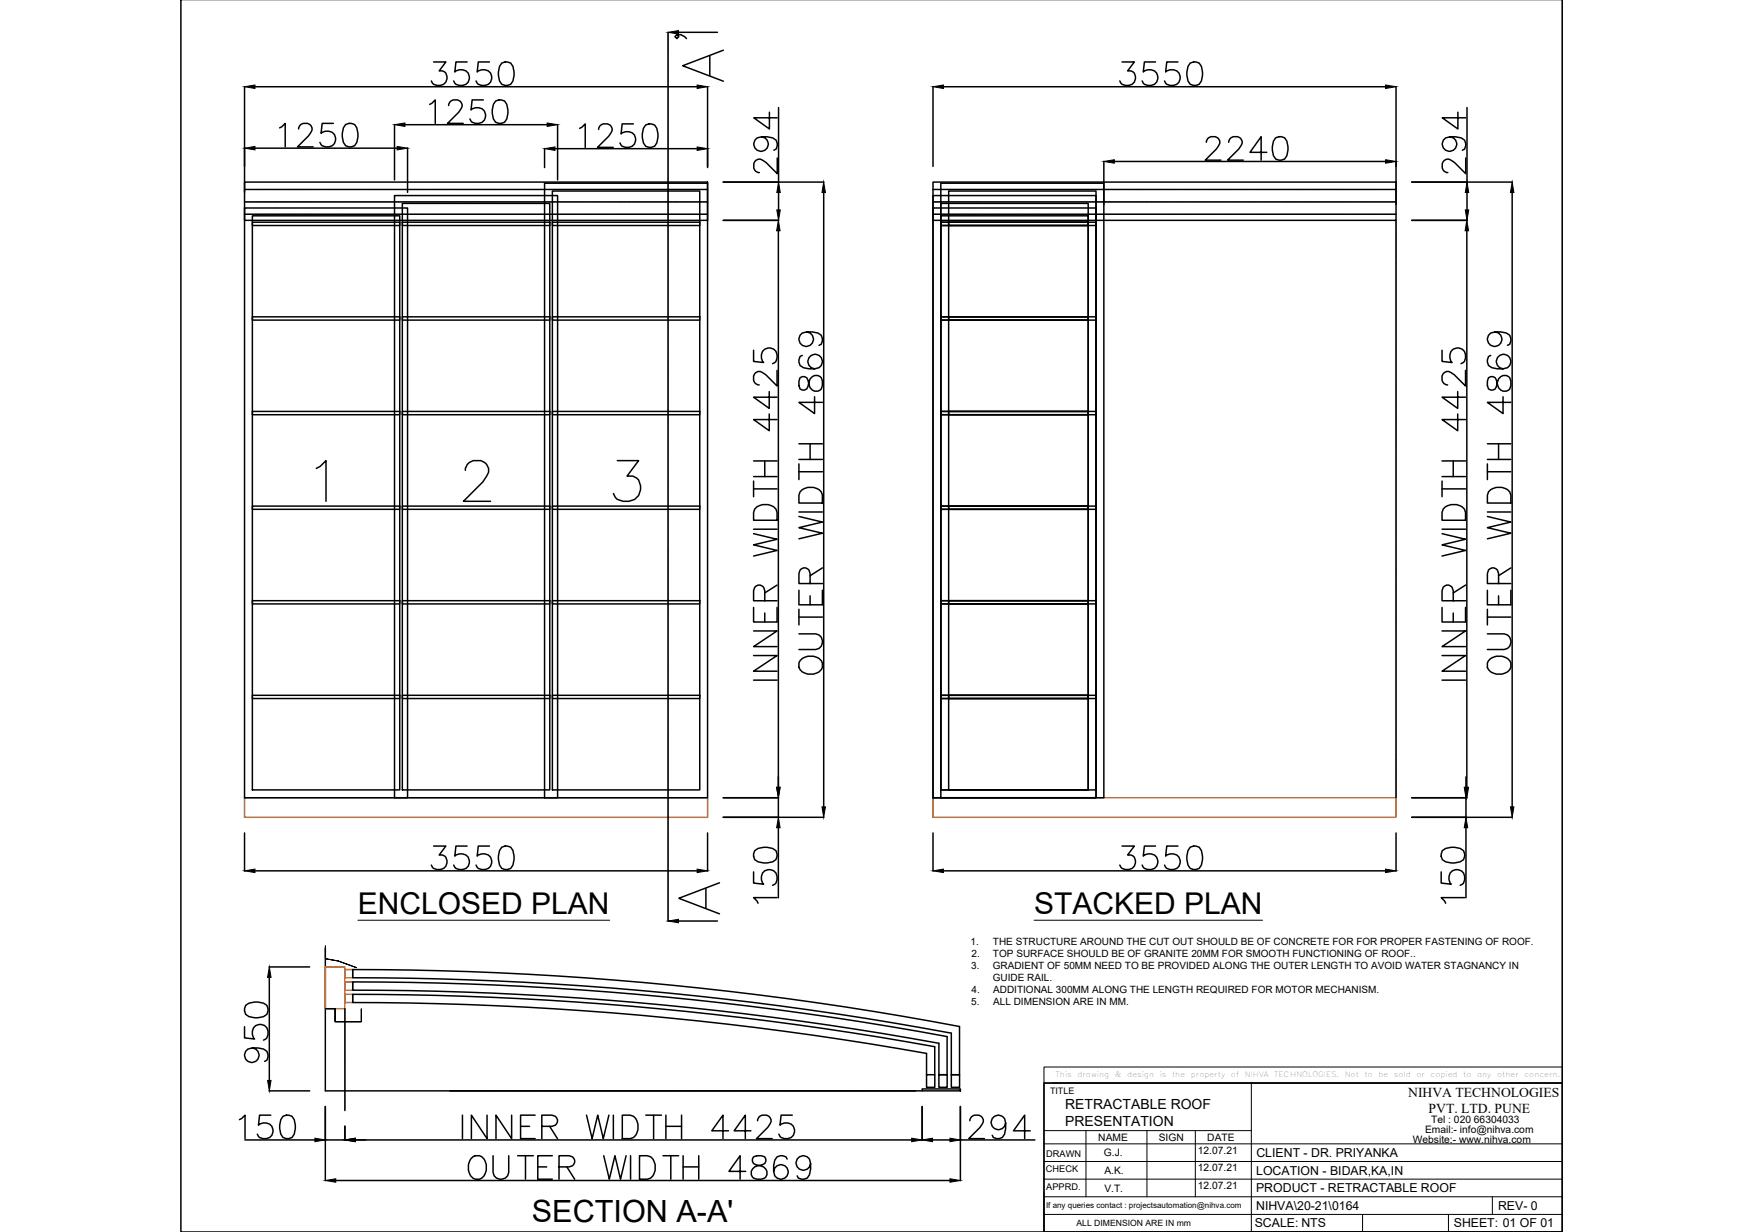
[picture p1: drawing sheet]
<svg xmlns="http://www.w3.org/2000/svg" width="297mm" height="210mm" viewBox="0 0 297 210" stroke-linecap="round" stroke-linejoin="round" font-family="sans-serif">
<defs><g id="words">
<text font-size="12.8" x="114.3" y="15.2">A'</text>
<text font-size="9.3" x="114.7" y="157">A</text>
<text font-size="5.2" x="90.6" y="208.3">SECTION A-A'</text>
<g font-size="5.1">
<text x="61" y="155.7">ENCLOSED PLAN</text>
<text x="176.2" y="155.7">STACKED PLAN</text>
</g>
<g font-size="2.4">
<text x="181.5" y="188.9">RETRACTABLE ROOF</text>
<text x="181.5" y="191.8">PRESENTATION</text>
</g>
<g font-size="2.3">
<text x="240" y="187">NIHVA TECHNOLOGIES</text>
<text x="243.5" y="189.6">PVT. LTD. PUNE</text>
</g>
<g font-size="2.1">
<text x="214.1" y="197.1">CLIENT - DR. PRIYANKA</text>
<text x="214.1" y="203.1">PRODUCT - RETRACTABLE ROOF</text>
<text x="214.1" y="200.1">LOCATION - BIDAR,KA,IN</text>
<text x="213.8" y="209.1">SCALE: NTS</text>
<text x="214.1" y="206.1">NIHVA\20-21\0164</text>
<text x="247.8" y="209.1">SHEET: 01 OF 01</text>
<text x="255.3" y="206.1">REV- 0</text>
</g>
<g font-size="1.7">
<text x="165.4" y="160.9">1.</text>
<text x="169.2" y="160.9">THE STRUCTURE AROUND THE CUT OUT SHOULD BE OF CONCRETE FOR FOR PROPER FASTENING OF ROOF.</text>
<text x="165.5" y="165.1">3.</text>
<text x="165.6" y="163">2.</text>
<text x="169.2" y="165.1">GRADIENT OF 50MM NEED TO BE PROVIDED ALONG THE OUTER LENGTH TO AVOID WATER STAGNANCY IN</text>
<text x="169.2" y="167.1">GUIDE RAIL.</text>
<text x="169.2" y="163">TOP SURFACE SHOULD BE OF GRANITE 20MM FOR SMOOTH FUNCTIONING OF ROOF..</text>
<text x="165.5" y="171.2">5.</text>
<text x="165.6" y="169.2">4.</text>
<text x="169.3" y="169.2">ADDITIONAL 300MM ALONG THE LENGTH REQUIRED FOR MOTOR MECHANISM.</text>
<text x="169.3" y="171.2">ALL DIMENSION ARE IN MM.</text>
<text x="243.9" y="191.3">Tel : 020 66304033</text>
<text x="187.2" y="194.5">NAME</text>
<text x="188.1" y="197">G.J.</text>
<text x="197.5" y="194.5">SIGN</text>
<text x="204.1" y="196.6">12.07.21</text>
<text x="205.7" y="194.4">DATE</text>
<text x="240.8" y="194.7">Website:- www.nihva.com</text>
<text x="242.9" y="193.1">Email:- info@nihva.com</text>
<text x="188.2" y="200">A.K.</text>
<text x="188.2" y="203">V.T.</text>
<text x="204.1" y="199.6">12.07.21</text>
<text x="204.1" y="202.6">12.07.21</text>
</g>
<g font-size="1.6">
<text x="178.3" y="197">DRAWN</text>
<text x="178.2" y="199.7">CHECK</text>
<text x="178.3" y="202.7">APPRD.</text>
</g>
<g font-size="1.5">
<text x="178.9" y="186.4">TITLE</text>
<text x="183.5" y="208.9">ALL DIMENSION ARE IN mm</text>
</g>
<text font-size="1.4" x="178.3" y="205.8">If any queries contact : projectsautomation@nihva.com</text>
<g font-size="1.3">
<text x="179.9" y="183.5">This</text>
<text x="183.6" y="183.5">drawing</text>
<text x="190" y="183.5">&amp;</text>
<text x="192.1" y="183.5">design</text>
<text x="199.7" y="183.5">the</text>
<text x="202.9" y="183.5">property</text>
<text x="209.8" y="183.5">of</text>
<text x="212.1" y="183.5">NIHVA</text>
<text x="217.2" y="183.5">TECHNOLOGIES.</text>
<text x="229.2" y="183.5">Not</text>
<text x="232.5" y="183.5">to</text>
<text x="234.9" y="183.5">be</text>
<text x="237.6" y="183.5">sold</text>
<text x="241.4" y="183.5">or</text>
<text x="243.8" y="183.5">copied</text>
<text x="249.4" y="183.5">to</text>
<text x="251.7" y="183.5">any</text>
<text x="255.1" y="183.5">other</text>
<text x="259.8" y="183.5">concern.</text>
</g>
</g></defs>
<!-- layer: 0 -->
<path d="M41.7 135.9h78.9v3.3h-78.9zM159 135.9h78.9v3.3h-78.9zM55.4 164.7h3.4v7.2h-3.4zM58.8 165.2h1.3v1.4h-1.3zM58.8 167.3h1.3v1.4h-1.3zM58.8 169.4h1.3v1.4h-1.3z" fill="none" stroke="#cd6928" stroke-width=".25"/>
<g fill="none" stroke="#000" stroke-width=".25">
<path d="M30.8 -.1v210h235.5v-210v210M41.7 14.8v18M43.5 14.8h75.3M73.2 17.8l.4-.2 .6-.6v4M73.9 10.6h2.1l-1.2 1.5a1.17 1.17 0 0 1 1.3 .5 1.17 1.17 0 0 1-.1 1.4 1.45 1.45 0 0 1-2.5-.2M76.5 18a.99 .99 0 0 1 .7-1h.8a.98 .98 0 0 1 .6 1.5l-.4 .6-1.9 1.9h2.6M79.6 10.6h-1.9l-.2 1.7a1.42 1.42 0 0 1 2.1 0 1.42 1.42 0 0 1-.2 2.1 1.46 1.46 0 0 1-2.1-.6M82.4 17h-1.9l-.2 1.7a1.42 1.42 0 0 1 2.1 0 1.42 1.42 0 0 1-.2 2.1 1.46 1.46 0 0 1-2.1-.5M83.4 10.6h-1.9l-.2 1.7a1.42 1.42 0 0 1 2.1 0 1.42 1.42 0 0 1-.2 2.1 1.46 1.46 0 0 1-2.1-.6M84.5 17.2a1.3 1.3 0 0 1 1.9 .6 3.3 3.3 0 0 1-.4 3 1.3 1.3 0 0 1-1.9-.5 3.3 3.3 0 0 1 .4-3.1zM85.5 10.7a1.3 1.3 0 0 1 1.9 .6 3.3 3.3 0 0 1-.4 3.1 1.3 1.3 0 0 1-1.9-.6 3.3 3.3 0 0 1 .4-3.1zM120.6 14.8v13.7"/>
<path d="M131.1 19.1v2.9l-2.6-1.9h4M132.7 18.3v12.7M159 14.8v13.6M160.8 14.8h75.3M191.2 10.6h2.1l-1.1 1.5a1.17 1.17 0 0 1 1.2 .5 1.17 1.17 0 0 1-.1 1.4 1.45 1.45 0 0 1-2.5-.2M196.9 10.6h-1.9l-.2 1.7a1.42 1.42 0 0 1 2.1 0 1.42 1.42 0 0 1-.2 2.1 1.46 1.46 0 0 1-2.1-.6M200.7 10.6h-1.9l-.2 1.7a1.42 1.42 0 0 1 2.2 0 1.42 1.42 0 0 1-.2 2.1 1.46 1.46 0 0 1-2.1-.6M202.8 10.7a1.3 1.3 0 0 1 1.9 .6 3.3 3.3 0 0 1-.3 3.1 1.3 1.3 0 0 1-1.9-.6 3.3 3.3 0 0 1 .3-3.1zM237.9 14.8v20.1M248.5 19.1v2.9l-2.7-1.9h4M250 18.3v12.7M41.7 31h78.9v6.5h-78.9z"/>
<path d="M43.5 25.2h24.2M47.7 21.8l.3-.2 .6-.6v4M50.9 22a.99 .99 0 0 1 .8-1h.7a.98 .98 0 0 1 .6 1.5l-.4 .6-1.9 1.9h2.7M56.8 21h-1.9l-.2 1.7a1.42 1.42 0 0 1 2.1 0 1.42 1.42 0 0 1-.2 2.1 1.46 1.46 0 0 1-2.1-.5M58.9 21.2a1.3 1.3 0 0 1 1.9 .6 3.3 3.3 0 0 1-.4 3 1.3 1.3 0 0 1-1.9-.5 3.3 3.3 0 0 1 .4-3.1zM67.2 21.2v9.5M69 21.2h24.2M69.5 25.2v7.6M92.8 25.3v3.2M94.6 25.3h24.2M95 21.2v9.5M98.8 21.9l.4-.2 .5-.6v4"/>
<path d="M102 22.1a.99 .99 0 0 1 .8-1h.8a.98 .98 0 0 1 .5 1.5l-.4 .6-1.9 1.9h2.7M107.9 21.1h-1.9l-.2 1.7a1.42 1.42 0 0 1 2.2 0 1.42 1.42 0 0 1-.3 2.1 1.46 1.46 0 0 1-2.1-.6M110 21.3a1.3 1.3 0 0 1 1.9 .6 3.3 3.3 0 0 1-.3 3 1.3 1.3 0 0 1-1.9-.6 3.3 3.3 0 0 1 .3-3zM123.2 37.5h9.5M123.2 31h17.2M129.8 23.3a1.24 1.24 0 0 1 1 1.7 1.24 1.24 0 0 1-1.9 .5 1.24 1.24 0 0 1 .1-2 3.6 3.6 0 0 1 3.3 .4l.2 .9-.2 .6-.4 .2M132.5 26.9v2.7l-1.9-1.9-.6-.4a.95 .95 0 0 0-1.5 .6v.7a.99 .99 0 0 0 .9 .8M132.6 39.3v94.8M132.7 32.8v3M140.4 32.8v104.7M159 31h78.9v6.5h-78.9zM188.1 27.5v7.4"/>
<path d="M189.9 27.5h46.2M205.6 24.2a.99 .99 0 0 1 .8-.9h.7a.98 .98 0 0 1 .6 1.5l-.4 .6-1.9 1.9h2.7M209.4 24.2a.99 .99 0 0 1 .8-.9h.7a.98 .98 0 0 1 .6 1.5l-.4 .6-1.9 1.9h2.7M215.9 26h-2.9l1.9-2.7v4M217.4 23.5a1.3 1.3 0 0 1 1.9 .5 3.3 3.3 0 0 1-.4 3.1 1.3 1.3 0 0 1-1.9-.6 3.3 3.3 0 0 1 .4-3zM240.6 37.5h9.4M240.6 31h17.1M247.1 23.3a1.24 1.24 0 0 1 1.1 1.7 1.24 1.24 0 0 1-2 .5 1.24 1.24 0 0 1 .2-2 3.6 3.6 0 0 1 3.2 .4l.2 .9-.2 .6-.4 .2M249.8 26.9v2.7l-1.9-1.9-.6-.4a.95 .95 0 0 0-1.5 .6v.7a.99 .99 0 0 0 .9 .8M250 39.3v94.8M250 32.8v3M257.7 32.8v104.7"/>
<path d="M128.4 59.7v1.9l1.7 .2a1.42 1.42 0 0 1 0-2.1 1.42 1.42 0 0 1 2.1 .2 1.46 1.46 0 0 1-.5 2.1M137.5 56.6a1.24 1.24 0 0 1 1 1.7 1.24 1.24 0 0 1-1.9 .4 1.24 1.24 0 0 1 .1-2 3.6 3.6 0 0 1 3.3 .4l.2 1-.2 .5-.4 .2M245.8 59.7v1.9l1.7 .2a1.42 1.42 0 0 1 0-2.1 1.42 1.42 0 0 1 2.1 .2 1.46 1.46 0 0 1-.6 2.1M254.8 56.6a1.24 1.24 0 0 1 1.1 1.7 1.24 1.24 0 0 1-2 .4 1.24 1.24 0 0 1 .1-2 3.6 3.6 0 0 1 3.3 .4l.2 1-.2 .5-.4 .2M53.9 79.8l.7-.3 1-1v6.9M105.2 78.5h3.6l-1.9 2.6a1.89 1.89 0 0 1 2.3 2.3 2.35 2.35 0 0 1-3 2l-1-.3-.3-.3-.4-.7M128.4 78.5h4M130.3 78.5v2.7M131.1 70.5v2.9l-2.7-1.9h4M131.1 66.7v2.9l-2.7-1.9h4M132.4 63.1v2.7l-1.9-1.9-.6-.4a.95 .95 0 0 0-1.5 .6v.7a.99 .99 0 0 0 1 .8M136.2 79v2.7"/>
<path d="M136.2 78.3h4M136.2 75.6h4M136.3 64.4l-.1 .5v.8l.1 .6a.81 .81 0 0 0 1.4-.4l.2-.8a1.15 1.15 0 0 1 1-1.1 1.15 1.15 0 0 1 1.3 .9v.8a1.1 1.1 0 0 1-1 1 1.1 1.1 0 0 1-1.1-.6l-.4-1.4a.81 .81 0 0 0-1.4-.3zM136.7 60.6l-.4 .1a1.3 1.3 0 0 0 .6 1.9l1 .2h.9l.8-.2a1.24 1.24 0 0 0 .1-2 1.24 1.24 0 0 0-1.9 .5 1.24 1.24 0 0 0 1 1.7M138.1 75.6v2.7M138.8 67.6v2.9l-2.6-1.9h4M245.8 78.5h4M247.7 78.5v2.7M248.4 70.5v2.9l-2.6-1.9h4M248.4 66.7v2.9l-2.6-1.9h4M249.8 63.1v2.7l-2-1.9-.5-.4a.95 .95 0 0 0-1.5 .6v.7a.99 .99 0 0 0 .9 .8M253.5 78.3h4"/>
<path d="M253.5 75.6h4M253.5 79v2.7M253.7 64.4l-.2 .5v.8l.2 .6a.81 .81 0 0 0 1.3-.4l.2-.8a1.15 1.15 0 0 1 1-1.1 1.15 1.15 0 0 1 1.3 .9v.8a1.1 1.1 0 0 1-.9 1 1.1 1.1 0 0 1-1.2-.6l-.4-1.4a.81 .81 0 0 0-1.3-.3zM254 60.6l-.3 .1a1.3 1.3 0 0 0 .5 1.9l1 .2h.9l.8-.2a1.24 1.24 0 0 0 .1-2 1.24 1.24 0 0 0-1.9 .5 1.24 1.24 0 0 0 1 1.7M255.4 75.6v2.7M256.1 67.6v2.9l-2.6-1.9h4M79.3 80.1a1.71 1.71 0 0 1 1.3-1.6h1.3a1.69 1.69 0 0 1 1 2.6l-.6 1-3.3 3.3h4.6M128.4 90.9l4 1-4 .9 4 1-4 .9M128.4 90.2h4M128.4 83.3h4M128.4 82v2.6M128.4 81.2h4"/>
<path d="M128.6 86.7a2.43 2.43 0 0 1 3.6 0l.2 .6v1.3h-4v-1.3zM132.4 99.7l-2.1 1.3M136.2 88l4 .9-4 1 4 1-4 .9M136.2 87.2h4M136.2 80.4h4M136.7 83.4a2.48 2.48 0 0 1 3.3 .4l.2 .6v1.3h-4v-1.3l.1-.6zM138.1 99.4v-1.7l-.2-.6a.92 .92 0 0 0-1.6 0l-.1 .6v1.7h4M140.2 96.8l-2.1 1.3M245.8 90.9l4 1-4 .9 4 1-4 .9M245.8 90.2h4M245.8 83.3h4M245.8 81.2h4"/>
<path d="M245.8 82v2.6M245.9 86.7a2.43 2.43 0 0 1 3.7 0l.2 .6v1.3h-4v-1.3zM249.8 99.7l-2.1 1.3M253.5 88l4 .9-4 1 4 1-4 .9M253.5 87.2h4M253.5 80.4h4M253.7 83.8a2.43 2.43 0 0 1 3.6 0l.2 .6v1.3h-4v-1.3zM255.4 99.4v-1.7l-.2-.6a.92 .92 0 0 0-1.5 0l-.2 .6v1.7h4M257.5 96.8l-2.1 1.3M128.4 111.7h4l-4 2.7h4M128.4 107.5h4l-4 2.7h4M128.4 103.5v2.5h4v-2.5"/>
<path d="M128.4 115.9h4M130.3 102.4v-1.8l-.2-.5a.92 .92 0 0 0-1.5 0l-.2 .5v1.8h4M130.3 104.5v1.5M136.2 108h2.8a1.35 1.35 0 0 1 1.2 1.3 1.35 1.35 0 0 1-1.2 1.4h-2.8M136.2 100.6v2.4h4v-2.4M136.2 105.1h4M136.2 103.8v2.7M136.3 112.6a2.33 2.33 0 0 1 3.9 .3 1.57 1.57 0 0 1-1.6 2 2.22 2.22 0 0 1-2.4-1.2v-.8zM138.1 101.5v1.5M245.8 111.7h4l-4 2.7h4M245.8 107.5h4l-4 2.7h4M245.8 103.5v2.5h4v-2.5"/>
<path d="M245.8 115.9h4M247.7 102.4v-1.8l-.2-.5a.92 .92 0 0 0-1.6 0l-.1 .5v1.8h4M247.7 104.5v1.5M253.5 108h2.8a1.35 1.35 0 0 1 1.2 1.3 1.35 1.35 0 0 1-1.2 1.4h-2.8M253.5 100.6v2.4h4v-2.4M253.5 105.1h4M253.5 103.8v2.7M254 112.2a2.36 2.36 0 0 1 3.5 .7 1.57 1.57 0 0 1-1.5 2 2.22 2.22 0 0 1-2.5-1.2v-.8zM255.4 101.5v1.5M123.2 135.9h9.5M123.2 139.2h17.2M132.6 135.9v3.3"/>
<path d="M240.6 135.9h9.4M240.6 139.2h17.1M249.8 132.4v1.7M249.8 135.9v3.3M41.7 141.9v6.5M43.5 148.4h75.3M73.9 144.1h2.1l-1.2 1.6a1.17 1.17 0 0 1 1.3 .5 1.17 1.17 0 0 1-.1 1.4 1.45 1.45 0 0 1-2.5-.2M79.6 144.1h-1.9l-.2 1.8a1.42 1.42 0 0 1 2.1 0 1.42 1.42 0 0 1-.2 2.1 1.46 1.46 0 0 1-2.1-.6M83.4 144.1h-1.9l-.2 1.8a1.42 1.42 0 0 1 2.1 0 1.42 1.42 0 0 1-.2 2.1 1.46 1.46 0 0 1-2.1-.6M85.5 144.3a1.3 1.3 0 0 1 1.9 .6 3.3 3.3 0 0 1-.4 3.1 1.3 1.3 0 0 1-1.9-.6 3.3 3.3 0 0 1 .4-3.1zM120.6 141.9v6.5M128.4 148.6v1.9l1.7 .1a1.42 1.42 0 0 1 0-2.1 1.42 1.42 0 0 1 2.1 .2 1.46 1.46 0 0 1-.5 2.1"/>
<path d="M128.6 144.9a3.1 3.1 0 0 1 3.6 0 1.3 1.3 0 0 1-.5 1.9 3.3 3.3 0 0 1-3.1-.3l-.2-.6zM132.4 152.9h-4l.6 .6 .2 .4M132.6 141v12M159 141.9v6.5M160.8 148.4h75.3M191.2 144.1h2.1l-1.1 1.6a1.17 1.17 0 0 1 1.2 .5 1.17 1.17 0 0 1-.1 1.4 1.45 1.45 0 0 1-2.5-.2M196.9 144.1h-1.9l-.2 1.8a1.42 1.42 0 0 1 2.1 0 1.42 1.42 0 0 1-.2 2.1 1.46 1.46 0 0 1-2.1-.6M200.7 144.1h-1.9l-.2 1.8a1.42 1.42 0 0 1 2.2 0 1.42 1.42 0 0 1-.2 2.1 1.46 1.46 0 0 1-2.1-.6M202.8 144.3a1.3 1.3 0 0 1 1.9 .6 3.3 3.3 0 0 1-.3 3.1 1.3 1.3 0 0 1-1.9-.6 3.3 3.3 0 0 1 .3-3.1zM237.9 141.9v6.5M245.6 148.6v1.9l1.7 .1a1.42 1.42 0 0 1 0-2.1 1.42 1.42 0 0 1 2.1 .2 1.46 1.46 0 0 1-.6 2.1M245.8 144.9a3.1 3.1 0 0 1 3.6 0 1.3 1.3 0 0 1-.6 1.9 3.3 3.3 0 0 1-3-.3l-.2-.6z"/>
<path d="M249.6 152.9h-4l.6 .6 .2 .4M249.8 141v12M41.7 174.9v1.9l1.7 .2a1.42 1.42 0 0 1 0-2.1 1.42 1.42 0 0 1 2.1 .2 1.46 1.46 0 0 1-.6 2.1M41.9 171.3a3.1 3.1 0 0 1 3.6 0 1.31 1.31 0 0 1-.6 1.9 3.3 3.3 0 0 1-3-.4l-.2-.6zM43 178.5a1.24 1.24 0 0 1 1.1 1.8 1.24 1.24 0 0 1-2 .4 1.24 1.24 0 0 1 .1-2 3.6 3.6 0 0 1 3.3 .4l.2 1-.2 .5-.4 .2M45.9 164.7h6.9M45.9 166.5v17.6M60.1 167.3a555.4 555.4 0 0 1 101.3 9.3v6.5h-1.4v-5.3a555.8 555.8 0 0 0-99.9-9.1zM60.1 165.2a554.8 554.8 0 0 1 103.4 9.7v8.2h-1.4v-7.1a555.3 555.3 0 0 0-102-9.4zM40.8 190.8l.4-.2 .6-.6v4M41.7 194.2h12M45.9 185.9h6.9"/>
<path d="M46.1 190h-1.9l-.2 1.7a1.42 1.42 0 0 1 2.2 0 1.42 1.42 0 0 1-.3 2.1 1.46 1.46 0 0 1-2-.6M48.2 190.2a1.3 1.3 0 0 1 1.9 .6 3.3 3.3 0 0 1-.3 3 1.3 1.3 0 0 1-1.9-.6 3.3 3.3 0 0 1 .3-3zM55.4 188.5v12.7M58.8 191.9v2.3h-3.4M60.6 194.2h94.8M78.8 190v4M80.2 197.5a1.38 1.38 0 0 1 1.4-.6 1.38 1.38 0 0 1 1.1 1 2.26 2.26 0 0 1-1 3 1.57 1.57 0 0 1-1.9-1.5v-1zM83 190v4l-2.7-4v4M84 196.9v2.9a1.35 1.35 0 0 0 1.4 1.1 1.35 1.35 0 0 0 1.3-1.1v-2.9M87.2 190v4l-2.7-4v4M88.2 196.9h2.7M88.7 191.9h1.5"/>
<path d="M89.6 196.9v4M91.2 190h-2.5v4h2.5M91.6 198.8h1.6M92.3 191.9h1.8l.5-.2a.92 .92 0 0 0 0-1.5l-.5-.2h-1.8v4M93.7 191.9l1.3 2.1M94.1 196.9h-2.5v4h2.5M95.3 198.8h1.7l.6-.2a.92 .92 0 0 0 0-1.5l-.6-.2h-1.7v4M96.6 198.8l1.3 2.1M100 190l.9 4 1-4 .9 4 1-4M102.9 196.9l.9 4 1-4 .9 4 1-4M104.5 190v4M106.1 190h1.3a1.9 1.9 0 0 1 1.3 2.5 1.67 1.67 0 0 1-1.3 1.5h-1.3z"/>
<path d="M107.5 196.9v4M109 196.9h1.3a1.9 1.9 0 0 1 1.4 2.5 1.67 1.67 0 0 1-1.4 1.5h-1.3zM110.1 190h2.6M111.4 190v4M113 196.9h2.7M113.5 191.9h2.6M113.5 190v4M114.3 196.9v4M116.1 190v4M116.4 198.8h2.7M116.4 196.9v4M119.1 196.9v4"/>
<path d="M124.2 192.7h-2.9l1.9-2.7v4M127.1 199.6h-2.9l1.9-2.7v4M128 192.7h-2.9l1.9-2.7v4M128.4 197.1a.81 .81 0 0 0 .4 1.3l.8 .2a1.15 1.15 0 0 1 1.1 1.1 1.15 1.15 0 0 1-1 1.2h-.7a1.1 1.1 0 0 1-1-.9 1.1 1.1 0 0 1 .6-1.2l1.3-.4a.81 .81 0 0 0 .4-1.3l-.6-.2h-.7zM129.1 190.9a.99 .99 0 0 1 .8-.9h.7a.98 .98 0 0 1 .6 1.5l-.4 .6-1.9 1.9h2.7M134.1 197.5l-.2-.4a1.31 1.31 0 0 0-1.9 .6l-.2 .9v1l.2 .7a1.25 1.25 0 0 0 2 .2 1.25 1.25 0 0 0-.4-2 1.25 1.25 0 0 0-1.8 1.1M135 190h-1.9l-.2 1.7a1.42 1.42 0 0 1 2.1 0 1.42 1.42 0 0 1-.2 2.1 1.46 1.46 0 0 1-2.1-.6M138.1 198.2a1.24 1.24 0 0 1-1.7 1.1 1.24 1.24 0 0 1-.5-2 1.24 1.24 0 0 1 2.1 .2 3.6 3.6 0 0 1-.4 3.2l-1 .2-.6-.2-.1-.4M157.1 185.5h6.6v.4h-6.6zM157.1 188.5v5.7M157.9 183.1h1.4v2.2h-1.4zM157.9 183.1v-3.6a555.6 555.6 0 0 0-97.8-8.7v-1.4a554.5 554.5 0 0 1 99.2 8.9v4.8"/>
<path d="M158.9 194.2h3M160 183.1h1.4v2.2h-1.4zM162.1 183.1h1.4v2.2h-1.4zM163.7 194.2h12.7M163.7 188.5v12.7M165.3 190.9a.99 .99 0 0 1 .7-.9h.8a.98 .98 0 0 1 .6 1.5l-.4 .6-1.9 1.9h2.7M171.4 191.3a1.24 1.24 0 0 1-1.7 1.1 1.24 1.24 0 0 1-.5-2 1.24 1.24 0 0 1 2 .2 3.6 3.6 0 0 1-.4 3.2l-.9 .2-.6-.2-.2-.4M175.6 192.7h-2.9l1.9-2.7v4M177.9 184.5h88.4v25.4h-88.4zM57.2 201.1h104.7M184.6 209.9h81.7M266.3 209.9h.1"/>
</g>
<!-- layer: border -->
<g fill="none" stroke="#000" stroke-width=".25">
<path d="M41.7 36.5h.1M41.7 34.4h.1M41.7 32.3h.1M41.9 36.5h.1M41.9 34.4h.1M41.9 32.3h.1M42.1 36.5h.1M42.1 34.4h.1M42.1 32.3h.1M42.3 36.5h.1M42.3 34.4h.1M42.3 32.3h.1"/>
<path d="M42.5 36.5h.2M42.5 34.4h.2M42.5 32.3h.2M42.7 36.5h.2M42.7 34.4h.2M42.7 32.3h.2M42.9 36.5h.2M42.9 34.4h.2M42.9 32.3h.2M43.2 36.5h.1M43.2 34.4h.1M43.2 32.3h.1"/>
<path d="M43.4 36.5h.1M43.4 34.4h.1M43.4 32.3h.1M43.6 36.5h.1M43.6 34.4h.1M43.6 32.3h.1M43.8 36.5h.1M43.8 34.4h.1M43.8 32.3h.1M44 36.5h.2M44 34.4h.2M44 32.3h.2"/>
<path d="M44.2 36.5h.2M44.2 34.4h.2M44.2 32.3h.2M44.4 36.5h.2M44.4 34.4h.2M44.4 32.3h.2M44.6 36.5h.2M44.6 34.4h.2M44.6 32.3h.2M44.8 36.5h.2M44.8 34.4h.2M44.8 32.3h.2"/>
<path d="M45.1 36.5h.1M45.1 34.4h.1M45.1 32.3h.1M45.3 36.5h.1M45.3 34.4h.1M45.3 32.3h.1M45.5 36.5h.1M45.5 34.4h.1M45.5 32.3h.1M45.7 36.5h.1M45.7 34.4h.1M45.7 32.3h.1"/>
<path d="M45.9 36.5h.2M45.9 34.4h.2M45.9 32.3h.2M46.1 36.5h.2M46.1 34.4h.2M46.1 32.3h.2M46.3 36.5h.2M46.3 34.4h.2M46.3 32.3h.2M46.5 36.5h.2M46.5 34.4h.2M46.5 32.3h.2"/>
<path d="M46.8 36.5h.1M46.8 34.4h.1M46.8 32.3h.1M47 36.5h.1M47 34.4h.1M47 32.3h.1M47.2 36.5h.1M47.2 34.4h.1M47.2 32.3h.1M47.4 36.5h.1M47.4 34.4h.1M47.4 32.3h.1"/>
<path d="M47.6 36.5h.1M47.6 34.4h.1M47.6 32.3h.1M47.8 36.5h.2M47.8 34.4h.2M47.8 32.3h.2M48 36.5h.2M48 34.4h.2M48 32.3h.2M48.2 36.5h.2M48.2 34.4h.2M48.2 32.3h.2"/>
<path d="M48.4 36.5h.2M48.4 34.4h.2M48.4 32.3h.2M48.7 36.5h.1M48.7 34.4h.1M48.7 32.3h.1M48.9 36.5h.1M48.9 34.4h.1M48.9 32.3h.1M49.1 36.5h.1M49.1 34.4h.1M49.1 32.3h.1"/>
<path d="M49.3 36.5h.1M49.3 34.4h.1M49.3 32.3h.1M49.5 36.5h.2M49.5 34.4h.2M49.5 32.3h.2M49.7 36.5h.2M49.7 34.4h.2M49.7 32.3h.2M49.9 36.5h.2M49.9 34.4h.2M49.9 32.3h.2"/>
<path d="M50.1 36.5h.2M50.1 34.4h.2M50.1 32.3h.2M50.4 36.5h.1M50.4 34.4h.1M50.4 32.3h.1M50.6 36.5h.1M50.6 34.4h.1M50.6 32.3h.1M50.8 36.5h.1M50.8 34.4h.1M50.8 32.3h.1"/>
<path d="M51 36.5h.1M51 34.4h.1M51 32.3h.1M51.2 36.5h.1M51.2 34.4h.1M51.2 32.3h.1M51.4 36.5h.2M51.4 34.4h.2M51.4 32.3h.2M51.6 36.5h.2M51.6 34.4h.2M51.6 32.3h.2"/>
<path d="M51.8 36.5h.2M51.8 34.4h.2M51.8 32.3h.2M52 36.5h.2M52 34.4h.2M52 32.3h.2M52.3 36.5h.1M52.3 34.4h.1M52.3 32.3h.1M52.5 36.5h.1M52.5 34.4h.1M52.5 32.3h.1"/>
<path d="M52.7 36.5h.1M52.7 34.4h.1M52.7 32.3h.1M52.9 36.5h.1M52.9 34.4h.1M52.9 32.3h.1M53.1 36.5h.2M53.1 34.4h.2M53.1 32.3h.2M53.3 36.5h.2M53.3 34.4h.2M53.3 32.3h.2"/>
<path d="M53.5 36.5h.2M53.5 34.4h.2M53.5 32.3h.2M53.7 36.5h.2M53.7 34.4h.2M53.7 32.3h.2M54 36.5h.1M54 34.4h.1M54 32.3h.1M54.2 36.5h.1M54.2 34.4h.1M54.2 32.3h.1"/>
<path d="M54.4 36.5h.1M54.4 34.4h.1M54.4 32.3h.1M54.6 36.5h.1M54.6 34.4h.1M54.6 32.3h.1M54.8 36.5h.1M54.8 34.4h.1M54.8 32.3h.1M55 36.5h.2M55 34.4h.2M55 32.3h.2"/>
<path d="M55.2 36.5h.2M55.2 34.4h.2M55.2 32.3h.2M55.4 36.5h.2M55.4 34.4h.2M55.4 32.3h.2M55.7 36.5h.1M55.7 34.4h.1M55.7 32.3h.1M55.9 36.5h.1M55.9 34.4h.1M55.9 32.3h.1"/>
<path d="M56.1 36.5h.1M56.1 34.4h.1M56.1 32.3h.1M56.3 36.5h.1M56.3 34.4h.1M56.3 32.3h.1M56.5 36.5h.1M56.5 34.4h.1M56.5 32.3h.1M56.7 36.5h.2M56.7 34.4h.2M56.7 32.3h.2"/>
<path d="M56.9 36.5h.2M56.9 34.4h.2M56.9 32.3h.2M57.1 36.5h.2M57.1 34.4h.2M57.1 32.3h.2M57.3 36.5h.2M57.3 34.4h.2M57.3 32.3h.2M57.6 36.5h.1M57.6 34.4h.1M57.6 32.3h.1"/>
<path d="M57.8 36.5h.1M57.8 34.4h.1M57.8 32.3h.1M58 36.5h.1M58 34.4h.1M58 32.3h.1M58.2 36.5h.1M58.2 34.4h.1M58.2 32.3h.1M58.4 36.5h.1M58.4 34.4h.1M58.4 32.3h.1"/>
<path d="M58.6 36.5h.2M58.6 34.4h.2M58.6 32.3h.2M58.8 36.5h.2M58.8 34.4h.2M58.8 32.3h.2M59 36.5h.2M59 34.4h.2M59 32.3h.2M59.3 36.5h.1M59.3 34.4h.1M59.3 32.3h.1"/>
<path d="M59.5 36.5h.1M59.5 34.4h.1M59.5 32.3h.1M59.7 36.5h.1M59.7 34.4h.1M59.7 32.3h.1M59.9 36.5h.1M59.9 34.4h.1M59.9 32.3h.1M60.1 36.5h.1M60.1 34.4h.1M60.1 32.3h.1"/>
<path d="M60.3 36.5h.1M60.3 34.4h.1M60.3 32.3h.1M60.5 36.5h.2M60.5 34.4h.2M60.5 32.3h.2M60.7 36.5h.2M60.7 34.4h.2M60.7 32.3h.2M60.9 36.5h.2M60.9 34.4h.2M60.9 32.3h.2"/>
<path d="M61.2 36.5h.1M61.2 34.4h.1M61.2 32.3h.1M61.4 36.5h.1M61.4 34.4h.1M61.4 32.3h.1M61.6 36.5h.1M61.6 34.4h.1M61.6 32.3h.1M61.8 36.5h.1M61.8 34.4h.1M61.8 32.3h.1"/>
<path d="M62 36.5h.1M62 34.4h.1M62 32.3h.1M62.2 36.5h.2M62.2 34.4h.2M62.2 32.3h.2M62.4 36.5h.2M62.4 34.4h.2M62.4 32.3h.2M62.6 36.5h.2M62.6 34.4h.2M62.6 32.3h.2"/>
<path d="M62.9 36.5h.1M62.9 34.4h.1M62.9 32.3h.1M63.1 36.5h.1M63.1 34.4h.1M63.1 32.3h.1M63.3 36.5h.1M63.3 34.4h.1M63.3 32.3h.1M63.5 36.5h.1M63.5 34.4h.1M63.5 32.3h.1"/>
<path d="M63.7 36.5h.1M63.7 34.4h.1M63.7 32.3h.1M63.9 36.5h.1M63.9 34.4h.1M63.9 32.3h.1M64.1 36.5h.2M64.1 34.4h.2M64.1 32.3h.2M64.3 36.5h.2M64.3 34.4h.2M64.3 32.3h.2"/>
<path d="M64.5 36.5h.2M64.5 34.4h.2M64.5 32.3h.2M64.8 36.5h.1M64.8 34.4h.1M64.8 32.3h.1M65 36.5h.1M65 34.4h.1M65 32.3h.1M65.2 36.5h.1M65.2 34.4h.1M65.2 32.3h.1"/>
<path d="M65.4 36.5h.1M65.4 34.4h.1M65.4 32.3h.1M65.6 36.5h.1M65.6 34.4h.1M65.6 32.3h.1M65.8 36.5h.2M65.8 34.4h.2M65.8 32.3h.2M66 36.5h.2M66 34.4h.2M66 32.3h.2"/>
<path d="M66.2 36.5h.2M66.2 34.4h.2M66.2 32.3h.2M66.4 36.5h.2M66.4 34.4h.2M66.4 32.3h.2M66.7 36.5h.1M66.7 34.4h.1M66.7 32.3h.1M66.9 36.5h.1M66.9 34.4h.1M66.9 32.3h.1"/>
<path d="M67.1 36.5h.1M67.1 34.4h.1M67.1 32.3h.1M67.3 36.5h.1M67.3 34.4h.1M67.3 32.3h.1M67.5 36.5h.1M67.5 34.4h.1M67.5 32.3h.1M67.7 36.5h.2M67.7 34.4h.2M67.7 32.3h.2"/>
<path d="M67.9 36.5h.2M67.9 34.4h.2M67.9 32.3h.2M68.1 36.5h.2M68.1 34.4h.2M68.1 32.3h.2M68.4 36.5h.1M68.4 34.4h.1M68.4 32.3h.1M68.6 36.5h.1M68.6 34.4h.1M68.6 32.3h.1"/>
<path d="M68.8 36.5h.1M68.8 34.4h.1M68.8 32.3h.1M69 36.5h.1M69 34.4h.1M69 32.3h.1M69.2 36.5h.1M69.2 34.4h.1M69.2 32.3h.1M69.4 36.5h.2M69.4 34.4h.2M69.4 32.3h.2"/>
<path d="M69.6 36.5h.2M69.6 34.4h.2M69.6 32.3h.2M69.8 36.5h.2M69.8 34.4h.2M69.8 32.3h.2M70 36.5h.2M70 34.4h.2M70 32.3h.2M70.3 36.5h.1M70.3 34.4h.1M70.3 32.3h.1"/>
<path d="M70.5 36.5h.1M70.5 34.4h.1M70.5 32.3h.1M70.7 36.5h.1M70.7 34.4h.1M70.7 32.3h.1M70.9 36.5h.1M70.9 34.4h.1M70.9 32.3h.1M71.1 36.5h.1M71.1 34.4h.1M71.1 32.3h.1"/>
<path d="M71.3 36.5h.2M71.3 34.4h.2M71.3 32.3h.2M71.5 36.5h.2M71.5 34.4h.2M71.5 32.3h.2M71.7 36.5h.2M71.7 34.4h.2M71.7 32.3h.2M72 36.5h.1M72 34.4h.1M72 32.3h.1"/>
<path d="M72.2 36.5h.1M72.2 34.4h.1M72.2 32.3h.1M72.4 36.5h.1M72.4 34.4h.1M72.4 32.3h.1M72.6 36.5h.1M72.6 34.4h.1M72.6 32.3h.1M72.8 36.5h.1M72.8 34.4h.1M72.8 32.3h.1"/>
<path d="M73 36.5h.1M73 34.4h.1M73 32.3h.1M73.2 36.5h.2M73.2 34.4h.2M73.2 32.3h.2M73.4 36.5h.2M73.4 34.4h.2M73.4 32.3h.2M73.6 36.5h.2M73.6 34.4h.2M73.6 32.3h.2"/>
<path d="M73.9 36.5h.1M73.9 34.4h.1M73.9 32.3h.1M74.1 36.5h.1M74.1 34.4h.1M74.1 32.3h.1M74.3 36.5h.1M74.3 34.4h.1M74.3 32.3h.1M74.5 36.5h.1M74.5 34.4h.1M74.5 32.3h.1"/>
<path d="M74.7 36.5h.2M74.7 34.4h.2M74.7 32.3h.2M74.9 36.5h.2M74.9 34.4h.2M74.9 32.3h.2M75.1 36.5h.2M75.1 34.4h.2M75.1 32.3h.2M75.3 36.5h.2M75.3 34.4h.2M75.3 32.3h.2"/>
<path d="M75.6 36.5h.1M75.6 34.4h.1M75.6 32.3h.1M75.8 36.5h.1M75.8 34.4h.1M75.8 32.3h.1M76 36.5h.1M76 34.4h.1M76 32.3h.1M76.2 36.5h.1M76.2 34.4h.1M76.2 32.3h.1"/>
<path d="M76.4 36.5h.1M76.4 34.4h.1M76.4 32.3h.1M76.6 36.5h.2M76.6 34.4h.2M76.6 32.3h.2M76.8 36.5h.2M76.8 34.4h.2M76.8 32.3h.2M77 36.5h.2M77 34.4h.2M77 32.3h.2"/>
<path d="M77.2 36.5h.2M77.2 34.4h.2M77.2 32.3h.2M77.5 36.5h.1M77.5 34.4h.1M77.5 32.3h.1M77.7 36.5h.1M77.7 34.4h.1M77.7 32.3h.1M77.9 36.5h.1M77.9 34.4h.1M77.9 32.3h.1"/>
<path d="M78.1 36.5h.1M78.1 34.4h.1M78.1 32.3h.1M78.3 36.5h.2M78.3 34.4h.2M78.3 32.3h.2M78.5 36.5h.2M78.5 34.4h.2M78.5 32.3h.2M78.7 36.5h.2M78.7 34.4h.2M78.7 32.3h.2"/>
<path d="M78.9 36.5h.2M78.9 34.4h.2M78.9 32.3h.2M79.1 36.5h.2M79.1 34.4h.2M79.1 32.3h.2M79.4 36.5h.1M79.4 34.4h.1M79.4 32.3h.1M79.6 36.5h.1M79.6 34.4h.1M79.6 32.3h.1"/>
<path d="M79.8 36.5h.1M79.8 34.4h.1M79.8 32.3h.1M80 36.5h.1M80 34.4h.1M80 32.3h.1M80.2 36.5h.2M80.2 34.4h.2M80.2 32.3h.2M80.4 36.5h.2M80.4 34.4h.2M80.4 32.3h.2"/>
<path d="M80.6 36.5h.2M80.6 34.4h.2M80.6 32.3h.2M80.8 36.5h.2M80.8 34.4h.2M80.8 32.3h.2M81.1 36.5h.1M81.1 34.4h.1M81.1 32.3h.1M81.3 36.5h.1M81.3 34.4h.1M81.3 32.3h.1"/>
<path d="M81.5 36.5h.1M81.5 34.4h.1M81.5 32.3h.1M81.7 36.5h.1M81.7 34.4h.1M81.7 32.3h.1M81.9 36.5h.1M81.9 34.4h.1M81.9 32.3h.1M82.1 36.5h.2M82.1 34.4h.2M82.1 32.3h.2"/>
<path d="M82.3 36.5h.2M82.3 34.4h.2M82.3 32.3h.2M82.5 36.5h.2M82.5 34.4h.2M82.5 32.3h.2M82.7 36.5h.2M82.7 34.4h.2M82.7 32.3h.2M83 36.5h.1M83 34.4h.1M83 32.3h.1"/>
<path d="M83.2 36.5h.1M83.2 34.4h.1M83.2 32.3h.1M83.4 36.5h.1M83.4 34.4h.1M83.4 32.3h.1M83.6 36.5h.1M83.6 34.4h.1M83.6 32.3h.1M83.8 36.5h.2M83.8 34.4h.2M83.8 32.3h.2"/>
<path d="M84 36.5h.2M84 34.4h.2M84 32.3h.2M84.2 36.5h.2M84.2 34.4h.2M84.2 32.3h.2M84.4 36.5h.2M84.4 34.4h.2M84.4 32.3h.2M84.7 36.5h.1M84.7 34.4h.1M84.7 32.3h.1"/>
<path d="M84.9 36.5h.1M84.9 34.4h.1M84.9 32.3h.1M85.1 36.5h.1M85.1 34.4h.1M85.1 32.3h.1M85.3 36.5h.1M85.3 34.4h.1M85.3 32.3h.1M85.5 36.5h.1M85.5 34.4h.1M85.5 32.3h.1"/>
<path d="M85.7 36.5h.2M85.7 34.4h.2M85.7 32.3h.2M85.9 36.5h.2M85.9 34.4h.2M85.9 32.3h.2M86.1 36.5h.2M86.1 34.4h.2M86.1 32.3h.2M86.4 36.5h.1M86.4 34.4h.1M86.4 32.3h.1"/>
<path d="M86.6 36.5h.1M86.6 34.4h.1M86.6 32.3h.1M86.8 36.5h.1M86.8 34.4h.1M86.8 32.3h.1M87 36.5h.1M87 34.4h.1M87 32.3h.1M87.2 36.5h.1M87.2 34.4h.1M87.2 32.3h.1"/>
<path d="M87.4 36.5h.2M87.4 34.4h.2M87.4 32.3h.2M87.6 36.5h.2M87.6 34.4h.2M87.6 32.3h.2M87.8 36.5h.2M87.8 34.4h.2M87.8 32.3h.2M88 36.5h.2M88 34.4h.2M88 32.3h.2"/>
<path d="M88.3 36.5h.1M88.3 34.4h.1M88.3 32.3h.1M88.5 36.5h.1M88.5 34.4h.1M88.5 32.3h.1M88.7 36.5h.1M88.7 34.4h.1M88.7 32.3h.1M88.9 36.5h.1M88.9 34.4h.1M88.9 32.3h.1"/>
<path d="M89.1 36.5h.1M89.1 34.4h.1M89.1 32.3h.1M89.3 36.5h.2M89.3 34.4h.2M89.3 32.3h.2M89.5 36.5h.2M89.5 34.4h.2M89.5 32.3h.2M89.7 36.5h.2M89.7 34.4h.2M89.7 32.3h.2"/>
<path d="M90 36.5h.1M90 34.4h.1M90 32.3h.1M90.2 36.5h.1M90.2 34.4h.1M90.2 32.3h.1M90.4 36.5h.1M90.4 34.4h.1M90.4 32.3h.1M90.6 36.5h.1M90.6 34.4h.1M90.6 32.3h.1"/>
<path d="M90.8 36.5h.1M90.8 34.4h.1M90.8 32.3h.1M91 36.5h.2M91 34.4h.2M91 32.3h.2M91.2 36.5h.2M91.2 34.4h.2M91.2 32.3h.2M91.4 36.5h.2M91.4 34.4h.2M91.4 32.3h.2"/>
<path d="M91.6 36.5h.2M91.6 34.4h.2M91.6 32.3h.2M91.9 36.5h.1M91.9 34.4h.1M91.9 32.3h.1M92.1 36.5h.1M92.1 34.4h.1M92.1 32.3h.1M92.3 36.5h.1M92.3 34.4h.1M92.3 32.3h.1"/>
<path d="M92.5 36.5h.1M92.5 34.4h.1M92.5 32.3h.1M92.7 36.5h.1M92.7 34.4h.1M92.7 32.3h.1M92.9 36.5h.2M92.9 34.4h.2M92.9 32.3h.2M93.1 36.5h.2M93.1 34.4h.2M93.1 32.3h.2"/>
<path d="M93.3 36.5h.2M93.3 34.4h.2M93.3 32.3h.2M93.6 36.5h.1M93.6 34.4h.1M93.6 32.3h.1M93.8 36.5h.1M93.8 34.4h.1M93.8 32.3h.1M94 36.5h.1M94 34.4h.1M94 32.3h.1"/>
<path d="M94.2 36.5h.1M94.2 34.4h.1M94.2 32.3h.1M94.4 36.5h.1M94.4 34.4h.1M94.4 32.3h.1M94.6 36.5h.1M94.6 34.4h.1M94.6 32.3h.1M94.8 36.5h.2M94.8 34.4h.2M94.8 32.3h.2"/>
<path d="M95 36.5h.2M95 34.4h.2M95 32.3h.2M95.2 36.5h.2M95.2 34.4h.2M95.2 32.3h.2M95.5 36.5h.1M95.5 34.4h.1M95.5 32.3h.1M95.7 36.5h.1M95.7 34.4h.1M95.7 32.3h.1"/>
<path d="M95.9 36.5h.1M95.9 34.4h.1M95.9 32.3h.1M96.1 36.5h.1M96.1 34.4h.1M96.1 32.3h.1M96.3 36.5h.1M96.3 34.4h.1M96.3 32.3h.1M96.5 36.5h.2M96.5 34.4h.2M96.5 32.3h.2"/>
<path d="M96.7 36.5h.2M96.7 34.4h.2M96.7 32.3h.2M96.9 36.5h.2M96.9 34.4h.2M96.9 32.3h.2M97.2 36.5h.1M97.2 34.4h.1M97.2 32.3h.1M97.4 36.5h.1M97.4 34.4h.1M97.4 32.3h.1"/>
<path d="M97.6 36.5h.1M97.6 34.4h.1M97.6 32.3h.1M97.8 36.5h.1M97.8 34.4h.1M97.8 32.3h.1M98 36.5h.1M98 34.4h.1M98 32.3h.1M98.2 36.5h.1M98.2 34.4h.1M98.2 32.3h.1"/>
<path d="M98.4 36.5h.2M98.4 34.4h.2M98.4 32.3h.2M98.6 36.5h.2M98.6 34.4h.2M98.6 32.3h.2M98.8 36.5h.2M98.8 34.4h.2M98.8 32.3h.2M99.1 36.5h.1M99.1 34.4h.1M99.1 32.3h.1"/>
<path d="M99.3 36.5h.1M99.3 34.4h.1M99.3 32.3h.1M99.5 36.5h.1M99.5 34.4h.1M99.5 32.3h.1M99.7 36.5h.1M99.7 34.4h.1M99.7 32.3h.1M99.9 36.5h.1M99.9 34.4h.1M99.9 32.3h.1"/>
<path d="M100.1 36.5h.2M100.1 34.4h.2M100.1 32.3h.2M100.3 36.5h.2M100.3 34.4h.2M100.3 32.3h.2M100.5 36.5h.2M100.5 34.4h.2M100.5 32.3h.2M100.7 36.5h.2M100.7 34.4h.2M100.7 32.3h.2"/>
<path d="M101 36.5h.1M101 34.4h.1M101 32.3h.1M101.2 36.5h.1M101.2 34.4h.1M101.2 32.3h.1M101.4 36.5h.1M101.4 34.4h.1M101.4 32.3h.1M101.6 36.5h.1M101.6 34.4h.1M101.6 32.3h.1"/>
<path d="M101.8 36.5h.1M101.8 34.4h.1M101.8 32.3h.1M102 36.5h.2M102 34.4h.2M102 32.3h.2M102.2 36.5h.2M102.2 34.4h.2M102.2 32.3h.2M102.4 36.5h.2M102.4 34.4h.2M102.4 32.3h.2"/>
<path d="M102.7 36.5h.1M102.7 34.4h.1M102.7 32.3h.1M102.9 36.5h.1M102.9 34.4h.1M102.9 32.3h.1M103.1 36.5h.1M103.1 34.4h.1M103.1 32.3h.1M103.3 36.5h.1M103.3 34.4h.1M103.3 32.3h.1"/>
<path d="M103.5 36.5h.1M103.5 34.4h.1M103.5 32.3h.1M103.7 36.5h.2M103.7 34.4h.2M103.7 32.3h.2M103.9 36.5h.2M103.9 34.4h.2M103.9 32.3h.2M104.1 36.5h.2M104.1 34.4h.2M104.1 32.3h.2"/>
<path d="M104.3 36.5h.2M104.3 34.4h.2M104.3 32.3h.2M104.6 36.5h.1M104.6 34.4h.1M104.6 32.3h.1M104.8 36.5h.1M104.8 34.4h.1M104.8 32.3h.1M105 36.5h.1M105 34.4h.1M105 32.3h.1"/>
<path d="M105.2 36.5h.1M105.2 34.4h.1M105.2 32.3h.1M105.4 36.5h.2M105.4 34.4h.2M105.4 32.3h.2M105.6 36.5h.2M105.6 34.4h.2M105.6 32.3h.2M105.8 36.5h.2M105.8 34.4h.2M105.8 32.3h.2"/>
<path d="M106 36.5h.2M106 34.4h.2M106 32.3h.2M106.3 36.5h.1M106.3 34.4h.1M106.3 32.3h.1M106.5 36.5h.1M106.5 34.4h.1M106.5 32.3h.1M106.7 36.5h.1M106.7 34.4h.1M106.7 32.3h.1"/>
<path d="M106.9 36.5h.1M106.9 34.4h.1M106.9 32.3h.1M107.1 36.5h.1M107.1 34.4h.1M107.1 32.3h.1M107.3 36.5h.2M107.3 34.4h.2M107.3 32.3h.2M107.5 36.5h.2M107.5 34.4h.2M107.5 32.3h.2"/>
<path d="M107.7 36.5h.2M107.7 34.4h.2M107.7 32.3h.2M107.9 36.5h.2M107.9 34.4h.2M107.9 32.3h.2M108.2 36.5h.1M108.2 34.4h.1M108.2 32.3h.1M108.4 36.5h.1M108.4 34.4h.1M108.4 32.3h.1"/>
<path d="M108.6 36.5h.1M108.6 34.4h.1M108.6 32.3h.1M108.8 36.5h.1M108.8 34.4h.1M108.8 32.3h.1M109 36.5h.2M109 34.4h.2M109 32.3h.2M109.2 36.5h.2M109.2 34.4h.2M109.2 32.3h.2"/>
<path d="M109.4 36.5h.2M109.4 34.4h.2M109.4 32.3h.2M109.6 36.5h.2M109.6 34.4h.2M109.6 32.3h.2M109.9 36.5h.1M109.9 34.4h.1M109.9 32.3h.1M110.1 36.5h.1M110.1 34.4h.1M110.1 32.3h.1"/>
<path d="M110.3 36.5h.1M110.3 34.4h.1M110.3 32.3h.1M110.5 36.5h.1M110.5 34.4h.1M110.5 32.3h.1M110.7 36.5h.1M110.7 34.4h.1M110.7 32.3h.1M110.9 36.5h.2M110.9 34.4h.2M110.9 32.3h.2"/>
<path d="M111.1 36.5h.2M111.1 34.4h.2M111.1 32.3h.2M111.3 36.5h.2M111.3 34.4h.2M111.3 32.3h.2M111.5 36.5h.2M111.5 34.4h.2M111.5 32.3h.2M111.8 36.5h.1M111.8 34.4h.1M111.8 32.3h.1"/>
<path d="M112 36.5h.1M112 34.4h.1M112 32.3h.1M112.2 36.5h.1M112.2 34.4h.1M112.2 32.3h.1M112.4 36.5h.1M112.4 34.4h.1M112.4 32.3h.1M112.6 36.5h.2M112.6 34.4h.2M112.6 32.3h.2"/>
<path d="M112.8 36.5h.2M112.8 34.4h.2M112.8 32.3h.2M113 36.5h.2M113 34.4h.2M113 32.3h.2M113.2 36.5h.2M113.2 34.4h.2M113.2 32.3h.2M113.4 36.5h.2M113.4 34.4h.2M113.4 32.3h.2"/>
<path d="M113.7 36.5h.1M113.7 34.4h.1M113.7 32.3h.1M113.9 36.5h.1M113.9 34.4h.1M113.9 32.3h.1M114.1 36.5h.1M114.1 34.4h.1M114.1 32.3h.1M114.3 36.5h.1M114.3 34.4h.1M114.3 32.3h.1"/>
<path d="M114.5 36.5h.2M114.5 34.4h.2M114.5 32.3h.2M114.7 36.5h.2M114.7 34.4h.2M114.7 32.3h.2M114.9 36.5h.2M114.9 34.4h.2M114.9 32.3h.2M115.1 36.5h.2M115.1 34.4h.2M115.1 32.3h.2"/>
<path d="M115.4 36.5h.1M115.4 34.4h.1M115.4 32.3h.1M115.6 36.5h.1M115.6 34.4h.1M115.6 32.3h.1M115.8 36.5h.1M115.8 34.4h.1M115.8 32.3h.1M116 36.5h.1M116 34.4h.1M116 32.3h.1"/>
<path d="M116.2 36.5h.1M116.2 34.4h.1M116.2 32.3h.1M116.4 36.5h.2M116.4 34.4h.2M116.4 32.3h.2M116.6 36.5h.2M116.6 34.4h.2M116.6 32.3h.2M116.8 36.5h.2M116.8 34.4h.2M116.8 32.3h.2"/>
<path d="M117.1 36.5h.1M117.1 34.4h.1M117.1 32.3h.1M117.3 36.5h.1M117.3 34.4h.1M117.3 32.3h.1M117.5 36.5h.1M117.5 34.4h.1M117.5 32.3h.1M117.7 36.5h.1M117.7 34.4h.1M117.7 32.3h.1"/>
<path d="M117.9 36.5h.1M117.9 34.4h.1M117.9 32.3h.1M118.1 36.5h.2M118.1 34.4h.2M118.1 32.3h.2M118.3 36.5h.2M118.3 34.4h.2M118.3 32.3h.2M118.5 36.5h.2M118.5 34.4h.2M118.5 32.3h.2"/>
<path d="M118.8 36.5h.1M118.8 34.4h.1M118.8 32.3h.1M119 36.5h.1M119 34.4h.1M119 32.3h.1M119.2 36.5h.1M119.2 34.4h.1M119.2 32.3h.1M119.4 36.5h.1M119.4 34.4h.1M119.4 32.3h.1"/>
<path d="M119.6 36.5h.1M119.6 34.4h.1M119.6 32.3h.1M119.8 36.5h.1M119.8 34.4h.1M119.8 32.3h.1M120 36.5h.2M120 34.4h.2M120 32.3h.2M120.2 36.5h.2M120.2 34.4h.2M120.2 32.3h.2"/>
<path d="M120.4 36.5h.2M120.4 34.4h.2M120.4 32.3h.2M159 36.5h.1M159 34.4h.1M159 32.3h.1M159.2 36.5h.2M159.2 34.4h.2M159.2 32.3h.2M159.4 36.5h.2M159.4 34.4h.2M159.4 32.3h.2"/>
<path d="M159.6 36.5h.2M159.6 34.4h.2M159.6 32.3h.2M159.8 36.5h.2M159.8 34.4h.2M159.8 32.3h.2M160.1 36.5h.1M160.1 34.4h.1M160.1 32.3h.1M160.3 36.5h.1M160.3 34.4h.1M160.3 32.3h.1"/>
<path d="M160.5 36.5h.1M160.5 34.4h.1M160.5 32.3h.1M160.7 36.5h.1M160.7 34.4h.1M160.7 32.3h.1M160.9 36.5h.2M160.9 34.4h.2M160.9 32.3h.2M161.1 36.5h.2M161.1 34.4h.2M161.1 32.3h.2"/>
<path d="M161.3 36.5h.2M161.3 34.4h.2M161.3 32.3h.2M161.5 36.5h.2M161.5 34.4h.2M161.5 32.3h.2M161.8 36.5h.1M161.8 34.4h.1M161.8 32.3h.1M162 36.5h.1M162 34.4h.1M162 32.3h.1"/>
<path d="M162.2 36.5h.1M162.2 34.4h.1M162.2 32.3h.1M162.4 36.5h.1M162.4 34.4h.1M162.4 32.3h.1M162.6 36.5h.1M162.6 34.4h.1M162.6 32.3h.1M162.8 36.5h.2M162.8 34.4h.2M162.8 32.3h.2"/>
<path d="M163 36.5h.2M163 34.4h.2M163 32.3h.2M163.2 36.5h.2M163.2 34.4h.2M163.2 32.3h.2M163.4 36.5h.2M163.4 34.4h.2M163.4 32.3h.2M163.7 36.5h.1M163.7 34.4h.1M163.7 32.3h.1"/>
<path d="M163.9 36.5h.1M163.9 34.4h.1M163.9 32.3h.1M164.1 36.5h.1M164.1 34.4h.1M164.1 32.3h.1M164.3 36.5h.1M164.3 34.4h.1M164.3 32.3h.1M164.5 36.5h.2M164.5 34.4h.2M164.5 32.3h.2"/>
<path d="M164.7 36.5h.2M164.7 34.4h.2M164.7 32.3h.2M164.9 36.5h.2M164.9 34.4h.2M164.9 32.3h.2M165.1 36.5h.2M165.1 34.4h.2M165.1 32.3h.2M165.4 36.5h.1M165.4 34.4h.1M165.4 32.3h.1"/>
<path d="M165.6 36.5h.1M165.6 34.4h.1M165.6 32.3h.1M165.8 36.5h.1M165.8 34.4h.1M165.8 32.3h.1M166 36.5h.1M166 34.4h.1M166 32.3h.1M166.2 36.5h.1M166.2 34.4h.1M166.2 32.3h.1"/>
<path d="M166.4 36.5h.2M166.4 34.4h.2M166.4 32.3h.2M166.6 36.5h.2M166.6 34.4h.2M166.6 32.3h.2M166.8 36.5h.2M166.8 34.4h.2M166.8 32.3h.2M167.1 36.5h.1M167.1 34.4h.1M167.1 32.3h.1"/>
<path d="M167.3 36.5h.1M167.3 34.4h.1M167.3 32.3h.1M167.5 36.5h.1M167.5 34.4h.1M167.5 32.3h.1M167.7 36.5h.1M167.7 34.4h.1M167.7 32.3h.1M167.9 36.5h.1M167.9 34.4h.1M167.9 32.3h.1"/>
<path d="M168.1 36.5h.2M168.1 34.4h.2M168.1 32.3h.2M168.3 36.5h.2M168.3 34.4h.2M168.3 32.3h.2M168.5 36.5h.2M168.5 34.4h.2M168.5 32.3h.2M168.7 36.5h.2M168.7 34.4h.2M168.7 32.3h.2"/>
<path d="M169 36.5h.1M169 34.4h.1M169 32.3h.1M169.2 36.5h.1M169.2 34.4h.1M169.2 32.3h.1M169.4 36.5h.1M169.4 34.4h.1M169.4 32.3h.1M169.6 36.5h.1M169.6 34.4h.1M169.6 32.3h.1"/>
<path d="M169.8 36.5h.1M169.8 34.4h.1M169.8 32.3h.1M170 36.5h.2M170 34.4h.2M170 32.3h.2M170.2 36.5h.2M170.2 34.4h.2M170.2 32.3h.2M170.4 36.5h.2M170.4 34.4h.2M170.4 32.3h.2"/>
<path d="M170.7 36.5h.1M170.7 34.4h.1M170.7 32.3h.1M170.9 36.5h.1M170.9 34.4h.1M170.9 32.3h.1M171.1 36.5h.1M171.1 34.4h.1M171.1 32.3h.1M171.3 36.5h.1M171.3 34.4h.1M171.3 32.3h.1"/>
<path d="M171.5 36.5h.1M171.5 34.4h.1M171.5 32.3h.1M171.7 36.5h.1M171.7 34.4h.1M171.7 32.3h.1M171.9 36.5h.2M171.9 34.4h.2M171.9 32.3h.2M172.1 36.5h.2M172.1 34.4h.2M172.1 32.3h.2"/>
<path d="M172.3 36.5h.2M172.3 34.4h.2M172.3 32.3h.2M172.6 36.5h.1M172.6 34.4h.1M172.6 32.3h.1M172.8 36.5h.1M172.8 34.4h.1M172.8 32.3h.1M173 36.5h.1M173 34.4h.1M173 32.3h.1"/>
<path d="M173.2 36.5h.1M173.2 34.4h.1M173.2 32.3h.1M173.4 36.5h.1M173.4 34.4h.1M173.4 32.3h.1M173.6 36.5h.2M173.6 34.4h.2M173.6 32.3h.2M173.8 36.5h.2M173.8 34.4h.2M173.8 32.3h.2"/>
<path d="M174 36.5h.2M174 34.4h.2M174 32.3h.2M174.3 36.5h.1M174.3 34.4h.1M174.3 32.3h.1M174.5 36.5h.1M174.5 34.4h.1M174.5 32.3h.1M174.7 36.5h.1M174.7 34.4h.1M174.7 32.3h.1"/>
<path d="M174.9 36.5h.1M174.9 34.4h.1M174.9 32.3h.1M175.1 36.5h.1M175.1 34.4h.1M175.1 32.3h.1M175.3 36.5h.1M175.3 34.4h.1M175.3 32.3h.1M175.5 36.5h.2M175.5 34.4h.2M175.5 32.3h.2"/>
<path d="M175.7 36.5h.2M175.7 34.4h.2M175.7 32.3h.2M175.9 36.5h.2M175.9 34.4h.2M175.9 32.3h.2M176.2 36.5h.1M176.2 34.4h.1M176.2 32.3h.1M176.4 36.5h.1M176.4 34.4h.1M176.4 32.3h.1"/>
<path d="M176.6 36.5h.1M176.6 34.4h.1M176.6 32.3h.1M176.8 36.5h.1M176.8 34.4h.1M176.8 32.3h.1M177 36.5h.1M177 34.4h.1M177 32.3h.1M177.2 36.5h.2M177.2 34.4h.2M177.2 32.3h.2"/>
<path d="M177.4 36.5h.2M177.4 34.4h.2M177.4 32.3h.2M177.6 36.5h.2M177.6 34.4h.2M177.6 32.3h.2M177.8 36.5h.2M177.8 34.4h.2M177.8 32.3h.2M178.1 36.5h.1M178.1 34.4h.1M178.1 32.3h.1"/>
<path d="M178.3 36.5h.1M178.3 34.4h.1M178.3 32.3h.1M178.5 36.5h.1M178.5 34.4h.1M178.5 32.3h.1M178.7 36.5h.1M178.7 34.4h.1M178.7 32.3h.1M178.9 36.5h.1M178.9 34.4h.1M178.9 32.3h.1"/>
<path d="M179.1 36.5h.2M179.1 34.4h.2M179.1 32.3h.2M179.3 36.5h.2M179.3 34.4h.2M179.3 32.3h.2M179.5 36.5h.2M179.5 34.4h.2M179.5 32.3h.2M179.8 36.5h.1M179.8 34.4h.1M179.8 32.3h.1"/>
<path d="M180 36.5h.1M180 34.4h.1M180 32.3h.1M180.2 36.5h.1M180.2 34.4h.1M180.2 32.3h.1M180.4 36.5h.1M180.4 34.4h.1M180.4 32.3h.1M180.6 36.5h.1M180.6 34.4h.1M180.6 32.3h.1"/>
<path d="M180.8 36.5h.2M180.8 34.4h.2M180.8 32.3h.2M181 36.5h.2M181 34.4h.2M181 32.3h.2M181.2 36.5h.2M181.2 34.4h.2M181.2 32.3h.2M181.4 36.5h.2M181.4 34.4h.2M181.4 32.3h.2"/>
<path d="M181.7 36.5h.1M181.7 34.4h.1M181.7 32.3h.1M181.9 36.5h.1M181.9 34.4h.1M181.9 32.3h.1M182.1 36.5h.1M182.1 34.4h.1M182.1 32.3h.1M182.3 36.5h.1M182.3 34.4h.1M182.3 32.3h.1"/>
<path d="M182.5 36.5h.1M182.5 34.4h.1M182.5 32.3h.1M182.7 36.5h.2M182.7 34.4h.2M182.7 32.3h.2M182.9 36.5h.2M182.9 34.4h.2M182.9 32.3h.2M183.1 36.5h.2M183.1 34.4h.2M183.1 32.3h.2"/>
<path d="M183.4 36.5h.1M183.4 34.4h.1M183.4 32.3h.1M183.6 36.5h.1M183.6 34.4h.1M183.6 32.3h.1M183.8 36.5h.1M183.8 34.4h.1M183.8 32.3h.1M184 36.5h.1M184 34.4h.1M184 32.3h.1"/>
<path d="M184.2 36.5h.1M184.2 34.4h.1M184.2 32.3h.1M184.4 36.5h.1M184.4 34.4h.1M184.4 32.3h.1M184.6 36.5h.2M184.6 34.4h.2M184.6 32.3h.2M184.8 36.5h.2M184.8 34.4h.2M184.8 32.3h.2"/>
<path d="M185 36.5h.2M185 34.4h.2M185 32.3h.2M185.3 36.5h.1M185.3 34.4h.1M185.3 32.3h.1M185.5 36.5h.1M185.5 34.4h.1M185.5 32.3h.1M185.7 36.5h.1M185.7 34.4h.1M185.7 32.3h.1"/>
<path d="M185.9 36.5h.1M185.9 34.4h.1M185.9 32.3h.1M186.1 36.5h.1M186.1 34.4h.1M186.1 32.3h.1M186.3 36.5h.2M186.3 34.4h.2M186.3 32.3h.2M186.5 36.5h.2M186.5 34.4h.2M186.5 32.3h.2"/>
<path d="M186.7 36.5h.2M186.7 34.4h.2M186.7 32.3h.2M187 36.5h.1M187 34.4h.1M187 32.3h.1M187.2 36.5h.1M187.2 34.4h.1M187.2 32.3h.1M187.4 36.5h.1M187.4 34.4h.1M187.4 32.3h.1"/>
<path d="M187.6 36.5h.1M187.6 34.4h.1M187.6 32.3h.1M187.8 36.5h.1M187.8 34.4h.1M187.8 32.3h.1M188 36.5h.2M188 34.4h.2M188 32.3h.2M188.2 36.5h.2M188.2 34.4h.2M188.2 32.3h.2"/>
<path d="M188.4 36.5h.2M188.4 34.4h.2M188.4 32.3h.2M188.6 36.5h.2M188.6 34.4h.2M188.6 32.3h.2M188.9 36.5h.1M188.9 34.4h.1M188.9 32.3h.1M189.1 36.5h.1M189.1 34.4h.1M189.1 32.3h.1"/>
<path d="M189.3 36.5h.1M189.3 34.4h.1M189.3 32.3h.1M189.5 36.5h.1M189.5 34.4h.1M189.5 32.3h.1M189.7 36.5h.2M189.7 34.4h.2M189.7 32.3h.2M189.9 36.5h.2M189.9 34.4h.2M189.9 32.3h.2"/>
<path d="M190.1 36.5h.2M190.1 34.4h.2M190.1 32.3h.2M190.3 36.5h.2M190.3 34.4h.2M190.3 32.3h.2M190.5 36.5h.2M190.5 34.4h.2M190.5 32.3h.2M190.8 36.5h.1M190.8 34.4h.1M190.8 32.3h.1"/>
<path d="M191 36.5h.1M191 34.4h.1M191 32.3h.1M191.2 36.5h.1M191.2 34.4h.1M191.2 32.3h.1M191.4 36.5h.1M191.4 34.4h.1M191.4 32.3h.1M191.6 36.5h.2M191.6 34.4h.2M191.6 32.3h.2"/>
<path d="M191.8 36.5h.2M191.8 34.4h.2M191.8 32.3h.2M192 36.5h.2M192 34.4h.2M192 32.3h.2M192.2 36.5h.2M192.2 34.4h.2M192.2 32.3h.2M192.5 36.5h.1M192.5 34.4h.1M192.5 32.3h.1"/>
<path d="M192.7 36.5h.1M192.7 34.4h.1M192.7 32.3h.1M192.9 36.5h.1M192.9 34.4h.1M192.9 32.3h.1M193.1 36.5h.1M193.1 34.4h.1M193.1 32.3h.1M193.3 36.5h.1M193.3 34.4h.1M193.3 32.3h.1"/>
<path d="M193.5 36.5h.2M193.5 34.4h.2M193.5 32.3h.2M193.7 36.5h.2M193.7 34.4h.2M193.7 32.3h.2M193.9 36.5h.2M193.9 34.4h.2M193.9 32.3h.2M194.1 36.5h.2M194.1 34.4h.2M194.1 32.3h.2"/>
<path d="M194.4 36.5h.1M194.4 34.4h.1M194.4 32.3h.1M194.6 36.5h.1M194.6 34.4h.1M194.6 32.3h.1M194.8 36.5h.1M194.8 34.4h.1M194.8 32.3h.1M195 36.5h.1M195 34.4h.1M195 32.3h.1"/>
<path d="M195.2 36.5h.2M195.2 34.4h.2M195.2 32.3h.2M195.4 36.5h.2M195.4 34.4h.2M195.4 32.3h.2M195.6 36.5h.2M195.6 34.4h.2M195.6 32.3h.2M195.8 36.5h.2M195.8 34.4h.2M195.8 32.3h.2"/>
<path d="M196.1 36.5h.1M196.1 34.4h.1M196.1 32.3h.1M196.3 36.5h.1M196.3 34.4h.1M196.3 32.3h.1M196.5 36.5h.1M196.5 34.4h.1M196.5 32.3h.1M196.7 36.5h.1M196.7 34.4h.1M196.7 32.3h.1"/>
<path d="M196.9 36.5h.1M196.9 34.4h.1M196.9 32.3h.1M197.1 36.5h.2M197.1 34.4h.2M197.1 32.3h.2M197.3 36.5h.2M197.3 34.4h.2M197.3 32.3h.2M197.5 36.5h.2M197.5 34.4h.2M197.5 32.3h.2"/>
<path d="M197.7 36.5h.2M197.7 34.4h.2M197.7 32.3h.2M198 36.5h.1M198 34.4h.1M198 32.3h.1M198.2 36.5h.1M198.2 34.4h.1M198.2 32.3h.1M198.4 36.5h.1M198.4 34.4h.1M198.4 32.3h.1"/>
<path d="M198.6 36.5h.1M198.6 34.4h.1M198.6 32.3h.1M198.8 36.5h.2M198.8 34.4h.2M198.8 32.3h.2M199 36.5h.2M199 34.4h.2M199 32.3h.2M199.2 36.5h.2M199.2 34.4h.2M199.2 32.3h.2"/>
<path d="M199.4 36.5h.2M199.4 34.4h.2M199.4 32.3h.2M199.7 36.5h.1M199.7 34.4h.1M199.7 32.3h.1M199.9 36.5h.1M199.9 34.4h.1M199.9 32.3h.1M200.1 36.5h.1M200.1 34.4h.1M200.1 32.3h.1"/>
<path d="M200.3 36.5h.1M200.3 34.4h.1M200.3 32.3h.1M200.5 36.5h.1M200.5 34.4h.1M200.5 32.3h.1M200.7 36.5h.2M200.7 34.4h.2M200.7 32.3h.2M200.9 36.5h.2M200.9 34.4h.2M200.9 32.3h.2"/>
<path d="M201.1 36.5h.2M201.1 34.4h.2M201.1 32.3h.2M201.4 36.5h.1M201.4 34.4h.1M201.4 32.3h.1M201.6 36.5h.1M201.6 34.4h.1M201.6 32.3h.1M201.8 36.5h.1M201.8 34.4h.1M201.8 32.3h.1"/>
<path d="M202 36.5h.1M202 34.4h.1M202 32.3h.1M202.2 36.5h.1M202.2 34.4h.1M202.2 32.3h.1M202.4 36.5h.2M202.4 34.4h.2M202.4 32.3h.2M202.6 36.5h.2M202.6 34.4h.2M202.6 32.3h.2"/>
<path d="M202.8 36.5h.2M202.8 34.4h.2M202.8 32.3h.2M203 36.5h.2M203 34.4h.2M203 32.3h.2M203.3 36.5h.1M203.3 34.4h.1M203.3 32.3h.1M203.5 36.5h.1M203.5 34.4h.1M203.5 32.3h.1"/>
<path d="M203.7 36.5h.1M203.7 34.4h.1M203.7 32.3h.1M203.9 36.5h.1M203.9 34.4h.1M203.9 32.3h.1M204.1 36.5h.1M204.1 34.4h.1M204.1 32.3h.1M204.3 36.5h.2M204.3 34.4h.2M204.3 32.3h.2"/>
<path d="M204.5 36.5h.2M204.5 34.4h.2M204.5 32.3h.2M204.7 36.5h.2M204.7 34.4h.2M204.7 32.3h.2M205 36.5h.1M205 34.4h.1M205 32.3h.1M205.2 36.5h.1M205.2 34.4h.1M205.2 32.3h.1"/>
<path d="M205.4 36.5h.1M205.4 34.4h.1M205.4 32.3h.1M205.6 36.5h.1M205.6 34.4h.1M205.6 32.3h.1M205.8 36.5h.1M205.8 34.4h.1M205.8 32.3h.1M206 36.5h.1M206 34.4h.1M206 32.3h.1"/>
<path d="M206.2 36.5h.2M206.2 34.4h.2M206.2 32.3h.2M206.4 36.5h.2M206.4 34.4h.2M206.4 32.3h.2M206.6 36.5h.2M206.6 34.4h.2M206.6 32.3h.2M206.9 36.5h.1M206.9 34.4h.1M206.9 32.3h.1"/>
<path d="M207.1 36.5h.1M207.1 34.4h.1M207.1 32.3h.1M207.3 36.5h.1M207.3 34.4h.1M207.3 32.3h.1M207.5 36.5h.1M207.5 34.4h.1M207.5 32.3h.1M207.7 36.5h.1M207.7 34.4h.1M207.7 32.3h.1"/>
<path d="M207.9 36.5h.2M207.9 34.4h.2M207.9 32.3h.2M208.1 36.5h.2M208.1 34.4h.2M208.1 32.3h.2M208.3 36.5h.2M208.3 34.4h.2M208.3 32.3h.2M208.6 36.5h.1M208.6 34.4h.1M208.6 32.3h.1"/>
<path d="M208.8 36.5h.1M208.8 34.4h.1M208.8 32.3h.1M209 36.5h.1M209 34.4h.1M209 32.3h.1M209.2 36.5h.1M209.2 34.4h.1M209.2 32.3h.1M209.4 36.5h.1M209.4 34.4h.1M209.4 32.3h.1"/>
<path d="M209.6 36.5h.1M209.6 34.4h.1M209.6 32.3h.1M209.8 36.5h.2M209.8 34.4h.2M209.8 32.3h.2M210 36.5h.2M210 34.4h.2M210 32.3h.2M210.2 36.5h.2M210.2 34.4h.2M210.2 32.3h.2"/>
<path d="M210.5 36.5h.1M210.5 34.4h.1M210.5 32.3h.1M210.7 36.5h.1M210.7 34.4h.1M210.7 32.3h.1M210.9 36.5h.1M210.9 34.4h.1M210.9 32.3h.1M211.1 36.5h.1M211.1 34.4h.1M211.1 32.3h.1"/>
<path d="M211.3 36.5h.1M211.3 34.4h.1M211.3 32.3h.1M211.5 36.5h.2M211.5 34.4h.2M211.5 32.3h.2M211.7 36.5h.2M211.7 34.4h.2M211.7 32.3h.2M211.9 36.5h.2M211.9 34.4h.2M211.9 32.3h.2"/>
<path d="M212.1 36.5h.2M212.1 34.4h.2M212.1 32.3h.2M212.4 36.5h.1M212.4 34.4h.1M212.4 32.3h.1M212.6 36.5h.1M212.6 34.4h.1M212.6 32.3h.1M212.8 36.5h.1M212.8 34.4h.1M212.8 32.3h.1"/>
<path d="M213 36.5h.1M213 34.4h.1M213 32.3h.1M213.2 36.5h.1M213.2 34.4h.1M213.2 32.3h.1M213.4 36.5h.2M213.4 34.4h.2M213.4 32.3h.2M213.6 36.5h.2M213.6 34.4h.2M213.6 32.3h.2"/>
<path d="M213.8 36.5h.2M213.8 34.4h.2M213.8 32.3h.2M214.1 36.5h.1M214.1 34.4h.1M214.1 32.3h.1M214.3 36.5h.1M214.3 34.4h.1M214.3 32.3h.1M214.5 36.5h.1M214.5 34.4h.1M214.5 32.3h.1"/>
<path d="M214.7 36.5h.1M214.7 34.4h.1M214.7 32.3h.1M214.9 36.5h.1M214.9 34.4h.1M214.9 32.3h.1M215.1 36.5h.2M215.1 34.4h.2M215.1 32.3h.2M215.3 36.5h.2M215.3 34.4h.2M215.3 32.3h.2"/>
<path d="M215.5 36.5h.2M215.5 34.4h.2M215.5 32.3h.2M215.7 36.5h.2M215.7 34.4h.2M215.7 32.3h.2M216 36.5h.1M216 34.4h.1M216 32.3h.1M216.2 36.5h.1M216.2 34.4h.1M216.2 32.3h.1"/>
<path d="M216.4 36.5h.1M216.4 34.4h.1M216.4 32.3h.1M216.6 36.5h.1M216.6 34.4h.1M216.6 32.3h.1M216.8 36.5h.1M216.8 34.4h.1M216.8 32.3h.1M217 36.5h.2M217 34.4h.2M217 32.3h.2"/>
<path d="M217.2 36.5h.2M217.2 34.4h.2M217.2 32.3h.2M217.4 36.5h.2M217.4 34.4h.2M217.4 32.3h.2M217.7 36.5h.1M217.7 34.4h.1M217.7 32.3h.1M217.9 36.5h.1M217.9 34.4h.1M217.9 32.3h.1"/>
<path d="M218.1 36.5h.1M218.1 34.4h.1M218.1 32.3h.1M218.3 36.5h.1M218.3 34.4h.1M218.3 32.3h.1M218.5 36.5h.1M218.5 34.4h.1M218.5 32.3h.1M218.7 36.5h.2M218.7 34.4h.2M218.7 32.3h.2"/>
<path d="M218.9 36.5h.2M218.9 34.4h.2M218.9 32.3h.2M219.1 36.5h.2M219.1 34.4h.2M219.1 32.3h.2M219.3 36.5h.2M219.3 34.4h.2M219.3 32.3h.2M219.6 36.5h.1M219.6 34.4h.1M219.6 32.3h.1"/>
<path d="M219.8 36.5h.1M219.8 34.4h.1M219.8 32.3h.1M220 36.5h.1M220 34.4h.1M220 32.3h.1M220.2 36.5h.1M220.2 34.4h.1M220.2 32.3h.1M220.4 36.5h.2M220.4 34.4h.2M220.4 32.3h.2"/>
<path d="M220.6 36.5h.2M220.6 34.4h.2M220.6 32.3h.2M220.8 36.5h.2M220.8 34.4h.2M220.8 32.3h.2M221 36.5h.2M221 34.4h.2M221 32.3h.2M221.3 36.5h.1M221.3 34.4h.1M221.3 32.3h.1"/>
<path d="M221.5 36.5h.1M221.5 34.4h.1M221.5 32.3h.1M221.7 36.5h.1M221.7 34.4h.1M221.7 32.3h.1M221.9 36.5h.1M221.9 34.4h.1M221.9 32.3h.1M222.1 36.5h.1M222.1 34.4h.1M222.1 32.3h.1"/>
<path d="M222.3 36.5h.2M222.3 34.4h.2M222.3 32.3h.2M222.5 36.5h.2M222.5 34.4h.2M222.5 32.3h.2M222.7 36.5h.2M222.7 34.4h.2M222.7 32.3h.2M222.9 36.5h.2M222.9 34.4h.2M222.9 32.3h.2"/>
<path d="M223.2 36.5h.1M223.2 34.4h.1M223.2 32.3h.1M223.4 36.5h.1M223.4 34.4h.1M223.4 32.3h.1M223.6 36.5h.1M223.6 34.4h.1M223.6 32.3h.1M223.8 36.5h.1M223.8 34.4h.1M223.8 32.3h.1"/>
<path d="M224 36.5h.2M224 34.4h.2M224 32.3h.2M224.2 36.5h.2M224.2 34.4h.2M224.2 32.3h.2M224.4 36.5h.2M224.4 34.4h.2M224.4 32.3h.2M224.6 36.5h.2M224.6 34.4h.2M224.6 32.3h.2"/>
<path d="M224.8 36.5h.2M224.8 34.4h.2M224.8 32.3h.2M225.1 36.5h.1M225.1 34.4h.1M225.1 32.3h.1M225.3 36.5h.1M225.3 34.4h.1M225.3 32.3h.1M225.5 36.5h.1M225.5 34.4h.1M225.5 32.3h.1"/>
<path d="M225.7 36.5h.1M225.7 34.4h.1M225.7 32.3h.1M225.9 36.5h.2M225.9 34.4h.2M225.9 32.3h.2M226.1 36.5h.2M226.1 34.4h.2M226.1 32.3h.2M226.3 36.5h.2M226.3 34.4h.2M226.3 32.3h.2"/>
<path d="M226.5 36.5h.2M226.5 34.4h.2M226.5 32.3h.2M226.8 36.5h.1M226.8 34.4h.1M226.8 32.3h.1M227 36.5h.1M227 34.4h.1M227 32.3h.1M227.2 36.5h.1M227.2 34.4h.1M227.2 32.3h.1"/>
<path d="M227.4 36.5h.1M227.4 34.4h.1M227.4 32.3h.1M227.6 36.5h.1M227.6 34.4h.1M227.6 32.3h.1M227.8 36.5h.2M227.8 34.4h.2M227.8 32.3h.2M228 36.5h.2M228 34.4h.2M228 32.3h.2"/>
<path d="M228.2 36.5h.2M228.2 34.4h.2M228.2 32.3h.2M228.4 36.5h.2M228.4 34.4h.2M228.4 32.3h.2M228.7 36.5h.1M228.7 34.4h.1M228.7 32.3h.1M228.9 36.5h.1M228.9 34.4h.1M228.9 32.3h.1"/>
<path d="M229.1 36.5h.1M229.1 34.4h.1M229.1 32.3h.1M229.3 36.5h.1M229.3 34.4h.1M229.3 32.3h.1M229.5 36.5h.2M229.5 34.4h.2M229.5 32.3h.2M229.7 36.5h.2M229.7 34.4h.2M229.7 32.3h.2"/>
<path d="M229.9 36.5h.2M229.9 34.4h.2M229.9 32.3h.2M230.2 36.5h.1M230.2 34.4h.1M230.2 32.3h.1M230.4 36.5h.1M230.4 34.4h.1M230.4 32.3h.1M230.6 36.5h.1M230.6 34.4h.1M230.6 32.3h.1"/>
<path d="M230.8 36.5h.1M230.8 34.4h.1M230.8 32.3h.1M231 36.5h.1M231 34.4h.1M231 32.3h.1M231.2 36.5h.1M231.2 34.4h.1M231.2 32.3h.1M231.4 36.5h.2M231.4 34.4h.2M231.4 32.3h.2"/>
<path d="M231.6 36.5h.2M231.6 34.4h.2M231.6 32.3h.2M231.8 36.5h.2M231.8 34.4h.2M231.8 32.3h.2M232.1 36.5h.1M232.1 34.4h.1M232.1 32.3h.1M232.3 36.5h.1M232.3 34.4h.1M232.3 32.3h.1"/>
<path d="M232.5 36.5h.1M232.5 34.4h.1M232.5 32.3h.1M232.7 36.5h.1M232.7 34.4h.1M232.7 32.3h.1M232.9 36.5h.1M232.9 34.4h.1M232.9 32.3h.1M233.1 36.5h.2M233.1 34.4h.2M233.1 32.3h.2"/>
<path d="M233.3 36.5h.2M233.3 34.4h.2M233.3 32.3h.2M233.5 36.5h.2M233.5 34.4h.2M233.5 32.3h.2M233.8 36.5h.1M233.8 34.4h.1M233.8 32.3h.1M234 36.5h.1M234 34.4h.1M234 32.3h.1"/>
<path d="M234.2 36.5h.1M234.2 34.4h.1M234.2 32.3h.1M234.4 36.5h.1M234.4 34.4h.1M234.4 32.3h.1M234.6 36.5h.1M234.6 34.4h.1M234.6 32.3h.1M234.8 36.5h.1M234.8 34.4h.1M234.8 32.3h.1"/>
<path d="M235 36.5h.2M235 34.4h.2M235 32.3h.2M235.2 36.5h.2M235.2 34.4h.2M235.2 32.3h.2M235.4 36.5h.2M235.4 34.4h.2M235.4 32.3h.2M235.7 36.5h.1M235.7 34.4h.1M235.7 32.3h.1"/>
<path d="M235.9 36.5h.1M235.9 34.4h.1M235.9 32.3h.1M236.1 36.5h.1M236.1 34.4h.1M236.1 32.3h.1M236.3 36.5h.1M236.3 34.4h.1M236.3 32.3h.1M236.5 36.5h.1M236.5 34.4h.1M236.5 32.3h.1"/>
<path d="M236.7 36.5h.2M236.7 34.4h.2M236.7 32.3h.2M236.9 36.5h.2M236.9 34.4h.2M236.9 32.3h.2M237.1 36.5h.2M237.1 34.4h.2M237.1 32.3h.2M237.3 36.5h.2M237.3 34.4h.2M237.3 32.3h.2"/>
<path d="M237.6 36.5h.1M237.6 34.4h.1M237.6 32.3h.1M237.8 36.5h.1M237.8 34.4h.1M237.8 32.3h.1"/>
</g>
<!-- layer: Segment support -->
<path d="M41.7 35.4h27.8v100.5h-27.8zM43 36.8h25.1v97.8h-25.1zM67.2 33.3h27.8v102.6h-27.8zM68.6 34.7h25.1v99.9h-25.1zM92.8 31.2h27.8v104.7h-27.8zM94.1 32.5h25.1v102.1h-25.1zM159 33.3h27.8v102.6h-27.8zM159 35.4h27.8v100.5h-27.8zM160.3 31.2h27.8v104.7h-27.8zM160.3 34.7h25.1v99.9h-25.1zM160.3 36.8h25.1v97.8h-25.1zM161.7 32.5h25.1v102.1h-25.1z" fill="none" stroke="#000" stroke-width=".25"/>
<!-- layer: Bas -->
<g fill="none" stroke="#000" stroke-width=".25">
<path d="M43 37.9h25.1v.5h-25.1zM68.6 37.9h25.1v.5h-25.1zM94.1 37.9h25.1v.5h-25.1zM160.3 37.9h25.1v.5h-25.1zM161.7 37.9h25.1v.5h-25.1zM43 54h25.1v.5h-25.1zM68.6 54h25.1v.5h-25.1zM94.1 54h25.1v.5h-25.1zM160.3 54h25.1v.5h-25.1zM161.7 54h25.1v.5h-25.1zM43 70.1h25.1v.6h-25.1zM68.6 70.1h25.1v.6h-25.1z"/>
<path d="M94.1 70.1h25.1v.6h-25.1zM160.3 70.1h25.1v.6h-25.1zM161.7 70.1h25.1v.6h-25.1zM43 86.2h25.1v.6h-25.1zM68.6 86.2h25.1v.6h-25.1zM94.1 86.2h25.1v.6h-25.1zM160.3 86.2h25.2v.6h-25.2zM161.7 86.2h25.1v.6h-25.1zM43 118.5h25.1v.5h-25.1zM43 102.3h25.1v.6h-25.1zM68.6 118.5h25.1v.5h-25.1zM68.6 102.3h25.1v.6h-25.1z"/>
<path d="M94.1 118.5h25.1v.5h-25.1zM94.1 102.3h25.1v.6h-25.1zM160.3 118.5h25.1v.5h-25.1zM160.3 102.3h25.2v.6h-25.2zM161.7 118.5h25.1v.5h-25.1zM161.7 102.3h25.1v.6h-25.1z"/>
</g>
<!-- layer: 0 -->
<g fill="#000" stroke="#000" stroke-width=".17">
<path d="M41.7 14.8l1.8-.3v.6zM159 14.8l1.8-.3v.6zM236.1 14.5l1.8 .3-1.8 .3zM41.7 25.2l1.8-.3v.6zM67.7 24.9l1.8 .3-1.8 .3zM67.2 21.2l1.8-.3v.6zM93.2 20.9l1.8 .3-1.8 .3zM92.8 25.3l1.8-.3v.6zM118.8 25l1.8 .3-1.8 .3zM132.6 37.5l.3 1.8h-.5zM132.4 35.8h.6l-.3 1.7zM132.7 31l.3 1.8h-.6z"/>
<path d="M140.4 31l.3 1.8h-.6zM188.1 27.5l1.8-.3v.6zM236.1 27.2l1.8 .3-1.8 .3zM250 37.5l.3 1.8h-.6zM249.7 35.8h.6l-.3 1.7zM250 31l.3 1.8h-.6zM257.7 31l.3 1.8h-.6zM132.4 134.1h.5l-.3 1.8zM140.1 137.5h.6l-.3 1.7zM249.5 134.1h.6l-.3 1.8zM249.7 134.1h.6l-.3 1.8zM257.4 137.5h.6l-.3 1.7z"/>
<path d="M41.7 148.4l1.8-.3v.6zM132.6 139.2l.3 1.8h-.5zM159 148.4l1.8-.3v.6zM236.1 148.1l1.8 .3-1.8 .3zM249.8 139.2l.3 1.8h-.6zM45.9 164.7l.3 1.8h-.6zM45.6 184.1h.6l-.3 1.8zM53.7 193.9l1.7 .3-1.7 .3zM58.8 194.2l1.8-.3v.6zM155.4 193.9l1.7 .3-1.7 .3zM157.1 194.2l1.8-.3v.6zM161.9 193.9l1.8 .3-1.8 .3z"/>
<path d="M55.4 201.1l1.8-.3v.6zM161.9 200.8l1.8 .3-1.8 .3z"/>
</g>
<!-- layer: HIDDEN -->
<g fill="none" stroke="#000" stroke-width=".25">
<path d="M113.9 19.6v.2M113.9 19.8v.2M113.9 20.1v.1M113.9 20.3v.1M113.9 20.5v.1M113.9 20.7v.1M113.9 20.9v.1M113.9 21.1v.2M113.9 21.3v.2M113.9 21.5v.2M113.9 21.8v.1M113.9 22v.1"/>
<path d="M113.9 22.2v.1M113.9 22.4v.1M113.9 22.6v.1M113.9 22.8v.1M113.9 23v.2M113.9 23.2v.2M113.9 23.4v.2M113.9 23.7v.1M113.9 23.9v.1M113.9 24.1v.1M113.9 24.3v.1M113.9 24.5v.1"/>
<path d="M113.9 24.7v.2M113.9 24.9v.2M113.9 25.1v.2M113.9 25.4v.1M113.9 25.6v.1M113.9 25.8v.1M113.9 26v.1M113.9 26.2v.1M113.9 26.4v.1M113.9 26.6v.2M113.9 26.8v.2M113.9 27v.2"/>
<path d="M113.9 27.3v.1M113.9 27.5v.1M113.9 27.7v.1M113.9 27.9v.1M113.9 28.1v.1M113.9 28.3v.2M113.9 28.5v.2M113.9 28.7v.2M113.9 28.9v.2M113.9 29.2v.1M113.9 29.4v.1M113.9 29.6v.1"/>
<path d="M113.9 29.8v.1M113.9 30v.2M113.9 30.2v.2M113.9 30.4v.2M113.9 30.6v.2M113.9 30.9v.1M113.9 31.1v.1M113.9 31.3v.1M113.9 31.5v.1M113.9 31.7v.1M113.9 31.9v.2M113.9 32.1v.2"/>
<path d="M113.9 32.3v.2M113.9 32.5v.2M113.9 32.8v.1M113.9 33v.1M113.9 33.2v.1M113.9 33.4v.1M113.9 33.6v.2M113.9 33.8v.2M113.9 34v.2M113.9 34.2v.2M113.9 34.5v.1M113.9 34.7v.1"/>
<path d="M113.9 34.9v.1M113.9 35.1v.1M113.9 35.3v.1M113.9 35.5v.2M113.9 35.7v.2M113.9 35.9v.2M113.9 36.1v.2M113.9 36.4v.1M113.9 36.6v.1M113.9 36.8v.1M113.9 37v.1M113.9 37.2v.2"/>
<path d="M113.9 37.4v.2M113.9 37.6v.2M113.9 37.8v.2M113.9 38.1v.1M113.9 38.3v.1M113.9 38.5v.1M113.9 38.7v.1M113.9 38.9v.1M113.9 39.1v.2M113.9 39.3v.2M113.9 39.5v.2M113.9 39.7v.2"/>
<path d="M113.9 40v.1M237.9 37.5v.2M237.9 37.7v.2M237.9 38v.1M237.9 38.2v.1M237.9 38.4v.1M237.9 38.6v.1M237.9 38.8v.2M237.9 39v.2M237.9 39.2v.2M237.9 39.4v.2M237.9 39.6v.2"/>
<path d="M237.9 39.9v.1M113.9 40.2v.1M113.9 40.4v.1M113.9 40.6v.1M113.9 40.8v.2M113.9 41v.2M113.9 41.2v.2M113.9 41.4v.2M113.9 41.7v.1M113.9 41.9v.1M113.9 42.1v.1M113.9 42.3v.1"/>
<path d="M113.9 42.5v.1M113.9 42.7v.2M113.9 42.9v.2M113.9 43.1v.2M113.9 43.4v.1M113.9 43.6v.1M113.9 43.8v.1M113.9 44v.1M113.9 44.2v.1M113.9 44.4v.1M113.9 44.6v.2M113.9 44.8v.2"/>
<path d="M113.9 45v.2M113.9 45.3v.1M113.9 45.5v.1M113.9 45.7v.1M113.9 45.9v.1M113.9 46.1v.1M113.9 46.3v.2M113.9 46.5v.2M113.9 46.7v.2M113.9 47v.1M113.9 47.2v.1M113.9 47.4v.1"/>
<path d="M113.9 47.6v.1M113.9 47.8v.1M113.9 48v.1M113.9 48.2v.2M113.9 48.4v.2M113.9 48.6v.2M113.9 48.9v.1M113.9 49.1v.1M113.9 49.3v.1M113.9 49.5v.1M113.9 49.7v.1M113.9 49.9v.2"/>
<path d="M113.9 50.1v.2M113.9 50.3v.2M113.9 50.5v.2M113.9 50.8v.1M113.9 51v.1M113.9 51.2v.1M113.9 51.4v.1M113.9 51.6v.1M113.9 51.8v.2M113.9 52v.2M113.9 52.2v.2M113.9 52.5v.1"/>
<path d="M113.9 52.7v.1M113.9 52.9v.1M113.9 53.1v.1M113.9 53.3v.1M113.9 53.5v.2M113.9 53.7v.2M113.9 53.9v.2M113.9 54.1v.2M113.9 54.4v.1M113.9 54.6v.1M113.9 54.8v.1M113.9 55v.1"/>
<path d="M113.9 55.2v.1M113.9 55.4v.2M113.9 55.6v.2M113.9 55.8v.2M113.9 56.1v.1M113.9 56.3v.1M113.9 56.5v.1M113.9 56.7v.1M113.9 56.9v.1M113.9 57.1v.1M113.9 57.3v.2M113.9 57.5v.2"/>
<path d="M113.9 57.7v.2M113.9 58v.1M113.9 58.2v.1M113.9 58.4v.1M113.9 58.6v.1M113.9 58.8v.1M113.9 59v.2M113.9 59.2v.2M113.9 59.4v.2M113.9 59.7v.1M113.9 59.9v.1M237.9 40.1v.1"/>
<path d="M237.9 40.3v.1M237.9 40.5v.1M237.9 40.7v.2M237.9 40.9v.2M237.9 41.1v.2M237.9 41.3v.2M237.9 41.6v.1M237.9 41.8v.1M237.9 42v.1M237.9 42.2v.1M237.9 42.4v.1M237.9 42.6v.2"/>
<path d="M237.9 42.8v.2M237.9 43v.2M237.9 43.2v.2M237.9 43.5v.1M237.9 43.7v.1M237.9 43.9v.1M237.9 44.1v.1M237.9 44.3v.2M237.9 44.5v.2M237.9 44.7v.2M237.9 45v.1M237.9 45.2v.1"/>
<path d="M237.9 45.4v.1M237.9 45.6v.1M237.9 45.8v.1M237.9 46v.1M237.9 46.2v.2M237.9 46.4v.2M237.9 46.6v.2M237.9 46.9v.1M237.9 47.1v.1M237.9 47.3v.1M237.9 47.5v.1M237.9 47.7v.1"/>
<path d="M237.9 47.9v.2M237.9 48.1v.2M237.9 48.3v.2M237.9 48.5v.2M237.9 48.8v.1M237.9 49v.1M237.9 49.2v.1M237.9 49.4v.1M237.9 49.6v.1M237.9 49.8v.2M237.9 50v.2M237.9 50.2v.2"/>
<path d="M237.9 50.5v.1M237.9 50.7v.1M237.9 50.9v.1M237.9 51.1v.1M237.9 51.3v.1M237.9 51.5v.2M237.9 51.7v.2M237.9 51.9v.2M237.9 52.1v.2M237.9 52.4v.1M237.9 52.6v.1M237.9 52.8v.1"/>
<path d="M237.9 53v.1M237.9 53.2v.1M237.9 53.4v.2M237.9 53.6v.2M237.9 53.8v.2M237.9 54.1v.1M237.9 54.3v.1M237.9 54.5v.1M237.9 54.7v.1M237.9 54.9v.1M237.9 55.1v.1M237.9 55.3v.2"/>
<path d="M237.9 55.5v.2M237.9 55.7v.2M237.9 56v.1M237.9 56.2v.1M237.9 56.4v.1M237.9 56.6v.1M237.9 56.8v.1M237.9 57v.2M237.9 57.2v.2M237.9 57.4v.2M237.9 57.7v.1M237.9 57.9v.1"/>
<path d="M237.9 58.1v.1M237.9 58.3v.1M237.9 58.5v.1M237.9 58.7v.1M237.9 58.9v.2M237.9 59.1v.2M237.9 59.3v.2M237.9 59.6v.1M237.9 59.8v.1M237.9 60v.1M113.9 60.1v.1M113.9 60.3v.1"/>
<path d="M113.9 60.5v.1M113.9 60.7v.1M113.9 60.9v.2M113.9 61.1v.2M113.9 61.3v.2M113.9 61.6v.1M113.9 61.8v.1M113.9 62v.1M113.9 62.2v.1M113.9 62.4v.2M113.9 62.6v.2M113.9 62.8v.2"/>
<path d="M113.9 63v.2M113.9 63.2v.2M113.9 63.5v.1M113.9 63.7v.1M113.9 63.9v.1M113.9 64.1v.1M113.9 64.3v.2M113.9 64.5v.2M113.9 64.7v.2M113.9 64.9v.2M113.9 65.2v.1M113.9 65.4v.1"/>
<path d="M113.9 65.6v.1M113.9 65.8v.1M113.9 66v.1M113.9 66.2v.2M113.9 66.4v.2M113.9 66.6v.2M113.9 66.8v.2M113.9 67.1v.1M113.9 67.3v.1M113.9 67.5v.1M113.9 67.7v.1M113.9 67.9v.2"/>
<path d="M113.9 68.1v.2M113.9 68.3v.2M113.9 68.5v.2M113.9 68.8v.1M113.9 69v.1M113.9 69.2v.1M113.9 69.4v.1M113.9 69.6v.1M113.9 69.8v.2M113.9 70v.2M113.9 70.2v.2M113.9 70.4v.2"/>
<path d="M113.9 70.7v.1M113.9 70.9v.1M113.9 71.1v.1M113.9 71.3v.1M113.9 71.5v.2M113.9 71.7v.2M113.9 71.9v.2M113.9 72.1v.2M113.9 72.4v.1M113.9 72.6v.1M113.9 72.8v.1M113.9 73v.1"/>
<path d="M113.9 73.2v.1M113.9 73.4v.2M113.9 73.6v.2M113.9 73.8v.2M113.9 74.1v.1M113.9 74.3v.1M113.9 74.5v.1M113.9 74.7v.1M113.9 74.9v.1M113.9 75.1v.2M113.9 75.3v.2M113.9 75.5v.2"/>
<path d="M113.9 75.7v.2M113.9 76v.1M113.9 76.2v.1M113.9 76.4v.1M113.9 76.6v.1M113.9 76.8v.1M113.9 77v.2M113.9 77.2v.2M113.9 77.4v.2M113.9 77.7v.1M113.9 77.9v.1M113.9 78.1v.1"/>
<path d="M113.9 78.3v.1M113.9 78.5v.1M113.9 78.7v.1M113.9 78.9v.2M113.9 79.1v.2M113.9 79.3v.2M113.9 79.6v.1M113.9 79.8v.1M113.9 80v.1M237.9 60.2v.1M237.9 60.4v.1M237.9 60.6v.2"/>
<path d="M237.9 60.8v.2M237.9 61v.2M237.9 61.2v.2M237.9 61.5v.1M237.9 61.7v.1M237.9 61.9v.1M237.9 62.1v.1M237.9 62.3v.1M237.9 62.5v.2M237.9 62.7v.2M237.9 62.9v.2M237.9 63.2v.1"/>
<path d="M237.9 63.4v.1M237.9 63.6v.1M237.9 63.8v.1M237.9 64v.1M237.9 64.2v.2M237.9 64.4v.2M237.9 64.6v.2M237.9 64.8v.2M237.9 65.1v.1M237.9 65.3v.1M237.9 65.5v.1M237.9 65.7v.1"/>
<path d="M237.9 65.9v.2M237.9 66.1v.2M237.9 66.3v.2M237.9 66.5v.2M237.9 66.8v.1M237.9 67v.1M237.9 67.2v.1M237.9 67.4v.1M237.9 67.6v.1M237.9 67.8v.2M237.9 68v.2M237.9 68.2v.2"/>
<path d="M237.9 68.4v.2M237.9 68.7v.1M237.9 68.9v.1M237.9 69.1v.1M237.9 69.3v.1M237.9 69.5v.2M237.9 69.7v.2M237.9 69.9v.2M237.9 70.1v.2M237.9 70.4v.1M237.9 70.6v.1M237.9 70.8v.1"/>
<path d="M237.9 71v.1M237.9 71.2v.1M237.9 71.4v.2M237.9 71.6v.2M237.9 71.8v.2M237.9 72v.2M237.9 72.3v.1M237.9 72.5v.1M237.9 72.7v.1M237.9 72.9v.1M237.9 73.1v.2M237.9 73.3v.2"/>
<path d="M237.9 73.5v.2M237.9 73.7v.2M237.9 73.9v.2M237.9 74.2v.1M237.9 74.4v.1M237.9 74.6v.1M237.9 74.8v.1M237.9 75v.2M237.9 75.2v.2M237.9 75.4v.2M237.9 75.7v.1M237.9 75.9v.1"/>
<path d="M237.9 76.1v.1M237.9 76.3v.1M237.9 76.5v.1M237.9 76.7v.1M237.9 76.9v.2M237.9 77.1v.2M237.9 77.3v.2M237.9 77.6v.1M237.9 77.8v.1M237.9 78v.1M237.9 78.2v.1M237.9 78.4v.1"/>
<path d="M237.9 78.6v.2M237.9 78.8v.2M237.9 79v.2M237.9 79.3v.1M237.9 79.5v.1M237.9 79.7v.1M237.9 79.9v.1M113.9 80.2v.1M113.9 80.4v.1M113.9 80.6v.2M113.9 80.8v.2M113.9 81v.2"/>
<path d="M113.9 81.3v.1M113.9 81.5v.1M113.9 81.7v.1M113.9 81.9v.1M113.9 82.1v.1M113.9 82.3v.1M113.9 82.5v.2M113.9 82.7v.2M113.9 82.9v.2M113.9 83.2v.1M113.9 83.4v.1M113.9 83.6v.1"/>
<path d="M113.9 83.8v.1M113.9 84v.1M113.9 84.2v.2M113.9 84.4v.2M113.9 84.6v.2M113.9 84.9v.1M113.9 85.1v.1M113.9 85.3v.1M113.9 85.5v.1M113.9 85.7v.1M113.9 85.9v.1M113.9 86.1v.2"/>
<path d="M113.9 86.3v.2M113.9 86.5v.2M113.9 86.8v.1M113.9 87v.1M113.9 87.2v.1M113.9 87.4v.1M113.9 87.6v.1M113.9 87.8v.2M113.9 88v.2M113.9 88.2v.2M113.9 88.4v.2M113.9 88.7v.1"/>
<path d="M113.9 88.9v.1M113.9 89.1v.1M113.9 89.3v.1M113.9 89.5v.1M113.9 89.7v.2M113.9 89.9v.2M113.9 90.1v.2M113.9 90.4v.1M113.9 90.6v.1M113.9 90.8v.1M113.9 91v.1M113.9 91.2v.1"/>
<path d="M113.9 91.4v.1M113.9 91.6v.2M113.9 91.8v.2M113.9 92v.2M113.9 92.3v.1M113.9 92.5v.1M113.9 92.7v.1M113.9 92.9v.1M113.9 93.1v.1M113.9 93.3v.2M113.9 93.5v.2M113.9 93.7v.2"/>
<path d="M113.9 94v.1M113.9 94.2v.1M113.9 94.4v.1M113.9 94.6v.1M113.9 94.8v.1M113.9 95v.2M113.9 95.2v.2M113.9 95.4v.2M113.9 95.6v.2M113.9 95.9v.1M113.9 96.1v.1M113.9 96.3v.1"/>
<path d="M113.9 96.5v.1M113.9 96.7v.2M113.9 96.9v.2M113.9 97.1v.2M113.9 97.3v.2M113.9 97.6v.1M113.9 97.8v.1M113.9 98v.1M113.9 98.2v.1M113.9 98.4v.1M113.9 98.6v.2M113.9 98.8v.2"/>
<path d="M113.9 99v.2M113.9 99.2v.2M113.9 99.5v.1M113.9 99.7v.1M113.9 99.9v.1M237.9 80.1v.1M237.9 80.3v.1M237.9 80.5v.2M237.9 80.7v.2M237.9 80.9v.2M237.9 81.2v.1M237.9 81.4v.1"/>
<path d="M237.9 81.6v.1M237.9 81.8v.1M237.9 82v.1M237.9 82.2v.2M237.9 82.4v.2M237.9 82.6v.2M237.9 82.8v.2M237.9 83.1v.1M237.9 83.3v.1M237.9 83.5v.1M237.9 83.7v.1M237.9 83.9v.1"/>
<path d="M237.9 84.1v.2M237.9 84.3v.2M237.9 84.5v.2M237.9 84.8v.1M237.9 85v.1M237.9 85.2v.1M237.9 85.4v.1M237.9 85.6v.1M237.9 85.8v.2M237.9 86v.2M237.9 86.2v.2M237.9 86.4v.2"/>
<path d="M237.9 86.7v.1M237.9 86.9v.1M237.9 87.1v.1M237.9 87.3v.1M237.9 87.5v.1M237.9 87.7v.2M237.9 87.9v.2M237.9 88.1v.2M237.9 88.4v.1M237.9 88.6v.1M237.9 88.8v.1M237.9 89v.1"/>
<path d="M237.9 89.2v.1M237.9 89.4v.1M237.9 89.6v.2M237.9 89.8v.2M237.9 90v.2M237.9 90.3v.1M237.9 90.5v.1M237.9 90.7v.1M237.9 90.9v.1M237.9 91.1v.1M237.9 91.3v.2M237.9 91.5v.2"/>
<path d="M237.9 91.7v.2M237.9 92v.1M237.9 92.2v.1M237.9 92.4v.1M237.9 92.6v.1M237.9 92.8v.1M237.9 93v.1M237.9 93.2v.2M237.9 93.4v.2M237.9 93.6v.2M237.9 93.9v.1M237.9 94.1v.1"/>
<path d="M237.9 94.3v.1M237.9 94.5v.1M237.9 94.7v.1M237.9 94.9v.2M237.9 95.1v.2M237.9 95.3v.2M237.9 95.5v.2M237.9 95.8v.1M237.9 96v.1M237.9 96.2v.1M237.9 96.4v.1M237.9 96.6v.2"/>
<path d="M237.9 96.8v.2M237.9 97v.2M237.9 97.2v.2M237.9 97.5v.1M237.9 97.7v.1M237.9 97.9v.1M237.9 98.1v.1M237.9 98.3v.1M237.9 98.5v.2M237.9 98.7v.2M237.9 98.9v.2M237.9 99.1v.2"/>
<path d="M237.9 99.4v.1M237.9 99.6v.1M237.9 99.8v.1M237.9 100v.1M113.9 100.1v.1M113.9 100.3v.1M113.9 100.5v.2M113.9 100.7v.2M113.9 100.9v.2M113.9 101.1v.2M113.9 101.4v.1M113.9 101.6v.1"/>
<path d="M113.9 101.8v.1M113.9 102v.1M113.9 102.2v.2M113.9 102.4v.2M113.9 102.6v.2M113.9 102.8v.2M113.9 103.1v.1M113.9 103.3v.1M113.9 103.5v.1M113.9 103.7v.1M113.9 103.9v.1M113.9 104.1v.2"/>
<path d="M113.9 104.3v.2M113.9 104.5v.2M113.9 104.8v.1M113.9 105v.1M113.9 105.2v.1M113.9 105.4v.1M113.9 105.6v.1M113.9 105.8v.2M113.9 106v.2M113.9 106.2v.2M113.9 106.5v.1M113.9 106.7v.1"/>
<path d="M113.9 106.9v.1M113.9 107.1v.1M113.9 107.3v.1M113.9 107.5v.1M113.9 107.7v.2M113.9 107.9v.2M113.9 108.1v.2M113.9 108.4v.1M113.9 108.6v.1M113.9 108.8v.1M113.9 109v.1M113.9 109.2v.1"/>
<path d="M113.9 109.4v.2M113.9 109.6v.2M113.9 109.8v.2M113.9 110v.2M113.9 110.3v.1M113.9 110.5v.1M113.9 110.7v.1M113.9 110.9v.1M113.9 111.1v.1M113.9 111.3v.2M113.9 111.5v.2M113.9 111.7v.2"/>
<path d="M113.9 112v.1M113.9 112.2v.1M113.9 112.4v.1M113.9 112.6v.1M113.9 112.8v.1M113.9 113v.1M113.9 113.2v.2M113.9 113.4v.2M113.9 113.6v.2M113.9 113.9v.1M113.9 114.1v.1M113.9 114.3v.1"/>
<path d="M113.9 114.5v.1M113.9 114.7v.1M113.9 114.9v.2M113.9 115.1v.2M113.9 115.3v.2M113.9 115.6v.1M113.9 115.8v.1M113.9 116v.1M113.9 116.2v.1M113.9 116.4v.1M113.9 116.6v.1M113.9 116.8v.2"/>
<path d="M113.9 117v.2M113.9 117.2v.2M113.9 117.5v.1M113.9 117.7v.1M113.9 117.9v.1M113.9 118.1v.1M113.9 118.3v.1M113.9 118.5v.2M113.9 118.7v.2M113.9 118.9v.2M113.9 119.2v.1M113.9 119.4v.1"/>
<path d="M113.9 119.6v.1M113.9 119.8v.1M113.9 120v.1M237.9 100.2v.2M237.9 100.4v.2M237.9 100.6v.2M237.9 100.8v.2M237.9 101.1v.1M237.9 101.3v.1M237.9 101.5v.1M237.9 101.7v.1M237.9 101.9v.1"/>
<path d="M237.9 102.1v.2M237.9 102.3v.2M237.9 102.5v.2M237.9 102.7v.2M237.9 103v.1M237.9 103.2v.1M237.9 103.4v.1M237.9 103.6v.1M237.9 103.8v.2M237.9 104v.2M237.9 104.2v.2M237.9 104.4v.2"/>
<path d="M237.9 104.7v.1M237.9 104.9v.1M237.9 105.1v.1M237.9 105.3v.1M237.9 105.5v.1M237.9 105.7v.2M237.9 105.9v.2M237.9 106.1v.2M237.9 106.3v.2M237.9 106.6v.1M237.9 106.8v.1M237.9 107v.1"/>
<path d="M237.9 107.2v.1M237.9 107.4v.2M237.9 107.6v.2M237.9 107.8v.2M237.9 108v.2M237.9 108.3v.1M237.9 108.5v.1M237.9 108.7v.1M237.9 108.9v.1M237.9 109.1v.1M237.9 109.3v.2M237.9 109.5v.2"/>
<path d="M237.9 109.7v.2M237.9 110v.1M237.9 110.2v.1M237.9 110.4v.1M237.9 110.6v.1M237.9 110.8v.1M237.9 111v.1M237.9 111.2v.2M237.9 111.4v.2M237.9 111.6v.2M237.9 111.9v.1M237.9 112.1v.1"/>
<path d="M237.9 112.3v.1M237.9 112.5v.1M237.9 112.7v.1M237.9 112.9v.2M237.9 113.1v.2M237.9 113.3v.2M237.9 113.6v.1M237.9 113.8v.1M237.9 114v.1M237.9 114.2v.1M237.9 114.4v.1M237.9 114.6v.1"/>
<path d="M237.9 114.8v.2M237.9 115v.2M237.9 115.2v.2M237.9 115.5v.1M237.9 115.7v.1M237.9 115.9v.1M237.9 116.1v.1M237.9 116.3v.1M237.9 116.5v.2M237.9 116.7v.2M237.9 116.9v.2M237.9 117.2v.1"/>
<path d="M237.9 117.4v.1M237.9 117.6v.1M237.9 117.8v.1M237.9 118v.1M237.9 118.2v.1M237.9 118.4v.2M237.9 118.6v.2M237.9 118.8v.2M237.9 119.1v.1M237.9 119.3v.1M237.9 119.5v.1M237.9 119.7v.1"/>
<path d="M237.9 119.9v.1M113.9 120.2v.1M113.9 120.4v.2M113.9 120.6v.2M113.9 120.8v.2M113.9 121.1v.1M113.9 121.3v.1M113.9 121.5v.1M113.9 121.7v.1M113.9 121.9v.1M113.9 122.1v.2M113.9 122.3v.2"/>
<path d="M113.9 122.5v.2M113.9 122.7v.2M113.9 123v.1M113.9 123.2v.1M113.9 123.4v.1M113.9 123.6v.1M113.9 123.8v.1M113.9 124v.2M113.9 124.2v.2M113.9 124.4v.2M113.9 124.7v.1M113.9 124.9v.1"/>
<path d="M113.9 125.1v.1M113.9 125.3v.1M113.9 125.5v.1M113.9 125.7v.2M113.9 125.9v.2M113.9 126.1v.2M113.9 126.3v.2M113.9 126.6v.1M113.9 126.8v.1M113.9 127v.1M113.9 127.2v.1M113.9 127.4v.2"/>
<path d="M113.9 127.6v.2M113.9 127.8v.2M113.9 128v.2M113.9 128.3v.1M113.9 128.5v.1M113.9 128.7v.1M113.9 128.9v.1M113.9 129.1v.1M113.9 129.3v.2M113.9 129.5v.2M113.9 129.7v.2M113.9 129.9v.2"/>
<path d="M113.9 130.2v.1M113.9 130.4v.1M113.9 130.6v.1M113.9 130.8v.1M113.9 131v.2M113.9 131.2v.2M113.9 131.4v.2M113.9 131.6v.2M113.9 131.9v.1M113.9 132.1v.1M113.9 132.3v.1M113.9 132.5v.1"/>
<path d="M113.9 132.7v.1M113.9 132.9v.2M113.9 133.1v.2M113.9 133.3v.2M113.9 133.5v.2M113.9 133.8v.1M113.9 134v.1M113.9 134.2v.1M113.9 134.4v.1M113.9 134.6v.2M113.9 134.8v.2M113.9 135v.2"/>
<path d="M113.9 135.2v.2M113.9 135.4v.2M113.9 135.7v.1M113.9 135.9v.1M113.9 136.1v.1M113.9 136.3v.1M113.9 136.5v.2M113.9 136.7v.2M113.9 136.9v.2M113.9 137.2v.1M113.9 137.4v.1M113.9 137.6v.1"/>
<path d="M113.9 137.8v.1M113.9 138v.1M113.9 138.2v.1M113.9 138.4v.2M113.9 138.6v.2M113.9 138.8v.2M113.9 139.1v.1M113.9 139.3v.1M113.9 139.5v.1M113.9 139.7v.1M113.9 139.9v.1M237.9 120.1v.2"/>
<path d="M237.9 120.3v.2M237.9 120.5v.2M237.9 120.7v.2M237.9 121v.1M237.9 121.2v.1M237.9 121.4v.1M237.9 121.6v.1M237.9 121.8v.1M237.9 122v.2M237.9 122.2v.2M237.9 122.4v.2M237.9 122.7v.1"/>
<path d="M237.9 122.9v.1M237.9 123.1v.1M237.9 123.3v.1M237.9 123.5v.1M237.9 123.7v.1M237.9 123.9v.2M237.9 124.1v.2M237.9 124.3v.2M237.9 124.6v.1M237.9 124.8v.1M237.9 125v.1M237.9 125.2v.1"/>
<path d="M237.9 125.4v.1M237.9 125.6v.2M237.9 125.8v.2M237.9 126v.2M237.9 126.3v.1M237.9 126.5v.1M237.9 126.7v.1M237.9 126.9v.1M237.9 127.1v.1M237.9 127.3v.1M237.9 127.5v.2M237.9 127.7v.2"/>
<path d="M237.9 127.9v.2M237.9 128.2v.1M237.9 128.4v.1M237.9 128.6v.1M237.9 128.8v.1M237.9 129v.2M237.9 129.2v.2M237.9 129.4v.2M237.9 129.6v.2M237.9 129.9v.1M237.9 130.1v.1M237.9 130.3v.1"/>
<path d="M237.9 130.5v.1M237.9 130.7v.1M237.9 130.9v.2M237.9 131.1v.2M237.9 131.3v.2M237.9 131.5v.2M237.9 131.8v.1M237.9 132v.1M237.9 132.2v.1M237.9 132.4v.1M237.9 132.6v.2M237.9 132.8v.2"/>
<path d="M237.9 133v.2M237.9 133.2v.2M237.9 133.4v.2M237.9 133.7v.1M237.9 133.9v.1M237.9 134.1v.1M237.9 134.3v.1M237.9 134.5v.2M237.9 134.7v.2M237.9 134.9v.2M237.9 135.1v.2M237.9 135.4v.1"/>
<path d="M237.9 135.6v.1M237.9 135.8v.1M113.9 140.1v.2M113.9 140.3v.2M113.9 140.5v.2M113.9 140.8v.1M113.9 141v.1M113.9 141.2v.1M113.9 141.4v.1M113.9 141.6v.1M113.9 141.8v.1M113.9 142v.2"/>
<path d="M113.9 142.2v.2M113.9 142.4v.2M113.9 142.7v.1M113.9 142.9v.1M113.9 143.1v.1M113.9 143.3v.1M113.9 143.5v.1M113.9 143.7v.2M113.9 143.9v.2M113.9 144.1v.2M113.9 144.3v.2M113.9 144.6v.1"/>
<path d="M113.9 144.8v.1M113.9 145v.1M113.9 145.2v.1M113.9 145.4v.1M113.9 145.6v.2M113.9 145.8v.2M113.9 146v.2M113.9 146.3v.1M58.8 171.9v.1M58.8 172.1v.1M58.8 172.3v.2M58.8 172.5v.2"/>
<path d="M58.8 172.7v.2M58.8 172.9v.2M58.8 173.2v.1M58.8 173.4v.1M58.8 173.6v.1M58.8 173.8v.1M58.8 174v.2M58.8 174.2v.2M58.8 174.4v.2M58.8 174.6v.2M58.8 174.9v.1M58.8 175.1v.1"/>
<path d="M58.8 175.3v.1M58.8 175.5v.1M58.8 175.7v.1M58.8 175.9v.2M58.8 176.1v.2M58.8 176.3v.2M58.8 176.5v.2M58.8 176.8v.1M58.8 177v.1M58.8 177.2v.1M58.8 177.4v.1M58.8 177.6v.2"/>
<path d="M58.8 177.8v.2M58.8 178v.2M58.8 178.2v.2M58.8 178.4v.2M58.8 178.7v.1M58.8 178.9v.1M58.8 179.1v.1M58.8 179.3v.1M58.8 179.5v.2M58.8 179.7v.2M58.8 179.9v.2M58.8 180.1v.2"/>
<path d="M58.8 180.4v.1M58.8 180.6v.1M58.8 180.8v.1M58.8 181v.1M58.8 181.2v.1M58.8 181.4v.2M58.8 181.6v.2M58.8 181.8v.2M58.8 182.1v.1M58.8 182.3v.1M58.8 182.5v.1M58.8 182.7v.1"/>
<path d="M58.8 182.9v.1M58.8 183.1v.2M58.8 183.3v.2M58.8 183.5v.2M58.8 183.8v.1M58.8 184v.1M58.8 184.2v.1M58.8 184.4v.1M58.8 184.6v.1M58.8 184.8v.1M58.8 185v.2M58.8 185.2v.2"/>
<path d="M58.8 185.4v.2M58.8 185.7v.1M58.8 185.9v.1M58.8 186.1v.1M58.8 186.3v.1M58.8 186.5v.1M58.8 186.7v.2M58.8 186.9v.2M58.8 187.1v.2M58.8 187.3v.2M58.8 187.6v.1M58.8 187.8v.1"/>
<path d="M58.8 188v.1M58.8 188.2v.1M58.8 188.4v.1M58.8 188.6v.2M58.8 188.8v.2M58.8 189v.2M76.7 185.9h.1M76.9 185.9h.1M77.1 185.9h.2M77.3 185.9h.2M77.5 185.9h.2M77.7 185.9h.2"/>
<path d="M78 185.9h.1M78.2 185.9h.1M78.4 185.9h.1M78.6 185.9h.1M78.8 185.9h.1M79 185.9h.2M79.2 185.9h.2M79.4 185.9h.2M79.6 185.9h.2M79.9 185.9h.1M80.1 185.9h.1M80.3 185.9h.1"/>
<path d="M80.5 185.9h.1M80.7 185.9h.2M80.9 185.9h.2M81.1 185.9h.2M81.3 185.9h.2M81.6 185.9h.1M81.8 185.9h.1M82 185.9h.1M82.2 185.9h.1M82.4 185.9h.1M82.6 185.9h.2M82.8 185.9h.2"/>
<path d="M83 185.9h.2M83.3 185.9h.1M83.5 185.9h.1M83.7 185.9h.1M83.9 185.9h.1M84.1 185.9h.1M84.3 185.9h.2M84.5 185.9h.2M84.7 185.9h.2M84.9 185.9h.2M85.2 185.9h.1M85.4 185.9h.1"/>
<path d="M85.6 185.9h.1M85.8 185.9h.1M86 185.9h.1M86.2 185.9h.2M86.4 185.9h.2M86.6 185.9h.2M86.9 185.9h.1M87.1 185.9h.1M87.3 185.9h.1M87.5 185.9h.1M87.7 185.9h.1M87.9 185.9h.1"/>
<path d="M88.1 185.9h.2M88.3 185.9h.2M88.5 185.9h.2M88.8 185.9h.1M89 185.9h.1M89.2 185.9h.1M89.4 185.9h.1M89.6 185.9h.1M89.8 185.9h.2M90 185.9h.2M90.2 185.9h.2M90.5 185.9h.1"/>
<path d="M90.7 185.9h.1M90.9 185.9h.1M91.1 185.9h.1M91.3 185.9h.1M91.5 185.9h.1M91.7 185.9h.2M91.9 185.9h.2M92.1 185.9h.2M92.4 185.9h.1M92.6 185.9h.1M92.8 185.9h.1M93 185.9h.1"/>
<path d="M93.2 185.9h.1M93.4 185.9h.2M93.6 185.9h.2M93.8 185.9h.2M94.1 185.9h.1M94.3 185.9h.1M94.5 185.9h.1M94.7 185.9h.1M94.9 185.9h.1M95.1 185.9h.1M95.3 185.9h.2M95.5 185.9h.2"/>
<path d="M95.7 185.9h.2M96 185.9h.1M96.2 185.9h.1M96.4 185.9h.1M96.6 185.9h.1M96.8 185.9h.1M97 185.9h.2M97.2 185.9h.2M97.4 185.9h.2M97.6 185.9h.2M97.9 185.9h.1M98.1 185.9h.1"/>
<path d="M98.3 185.9h.1M98.5 185.9h.1M98.7 185.9h.1M98.9 185.9h.2M99.1 185.9h.2M99.3 185.9h.2M99.6 185.9h.1M99.8 185.9h.1M100 185.9h.1M100.2 185.9h.1M100.4 185.9h.1M100.6 185.9h.1"/>
<path d="M100.8 185.9h.2M101 185.9h.2M101.2 185.9h.2M101.5 185.9h.1M101.7 185.9h.1M101.9 185.9h.1M102.1 185.9h.1M102.3 185.9h.1M102.5 185.9h.2M102.7 185.9h.2M102.9 185.9h.2M103.2 185.9h.1"/>
<path d="M103.4 185.9h.1M103.6 185.9h.1M103.8 185.9h.1M104 185.9h.1M104.2 185.9h.2M104.4 185.9h.2M104.6 185.9h.2M104.8 185.9h.2M105.1 185.9h.1M105.3 185.9h.1M105.5 185.9h.1M105.7 185.9h.1"/>
<path d="M105.9 185.9h.2M106.1 185.9h.2M106.3 185.9h.2M106.5 185.9h.2M106.8 185.9h.1M107 185.9h.1M107.2 185.9h.1M107.4 185.9h.1M107.6 185.9h.1M107.8 185.9h.2M108 185.9h.2M108.2 185.9h.2"/>
<path d="M108.4 185.9h.2M108.7 185.9h.1M108.9 185.9h.1M109.1 185.9h.1M109.3 185.9h.1M109.5 185.9h.2M109.7 185.9h.2M109.9 185.9h.2M110.1 185.9h.2M110.3 185.9h.2M110.6 185.9h.1M110.8 185.9h.1"/>
<path d="M111 185.9h.1M111.2 185.9h.1M111.4 185.9h.2M111.6 185.9h.2M111.8 185.9h.2M112 185.9h.2M112.3 185.9h.1M112.5 185.9h.1M112.7 185.9h.1M112.9 185.9h.1M113.1 185.9h.1M113.3 185.9h.2"/>
<path d="M113.5 185.9h.2M113.7 185.9h.2M114 185.9h.1M114.2 185.9h.1M114.4 185.9h.1M114.6 185.9h.1M114.8 185.9h.1M115 185.9h.2M115.2 185.9h.2M115.4 185.9h.2M115.7 185.9h.1M115.9 185.9h.1"/>
<path d="M116.1 185.9h.1M116.3 185.9h.1M116.5 185.9h.1M116.7 185.9h.1M116.9 185.9h.2M117.1 185.9h.2M117.3 185.9h.2M117.6 185.9h.1M117.8 185.9h.1M118 185.9h.1M118.2 185.9h.1M118.4 185.9h.1"/>
<path d="M118.6 185.9h.2M118.8 185.9h.2M119 185.9h.2M119.2 185.9h.2M119.5 185.9h.1M119.7 185.9h.1M119.9 185.9h.1M120.1 185.9h.1M120.3 185.9h.1M120.5 185.9h.2M120.7 185.9h.2M120.9 185.9h.2"/>
<path d="M121.2 185.9h.1M121.4 185.9h.1M121.6 185.9h.1M121.8 185.9h.1M122 185.9h.1M122.2 185.9h.2M122.4 185.9h.2M122.6 185.9h.2M122.8 185.9h.2M123.1 185.9h.1M123.3 185.9h.1M123.5 185.9h.1"/>
<path d="M123.7 185.9h.1M123.9 185.9h.1M124.1 185.9h.2M124.3 185.9h.2M124.5 185.9h.2M124.8 185.9h.1M125 185.9h.1M125.2 185.9h.1M125.4 185.9h.1M125.6 185.9h.1M125.8 185.9h.1M126 185.9h.2"/>
<path d="M126.2 185.9h.2M126.4 185.9h.2M126.7 185.9h.1M126.9 185.9h.1M127.1 185.9h.1M127.3 185.9h.1M127.5 185.9h.1M127.7 185.9h.2M127.9 185.9h.2M128.1 185.9h.2M128.4 185.9h.1M128.6 185.9h.1"/>
<path d="M128.8 185.9h.1M129 185.9h.1M129.2 185.9h.1M129.4 185.9h.1M129.6 185.9h.2M129.8 185.9h.2M130 185.9h.2M130.3 185.9h.1M130.5 185.9h.1M130.7 185.9h.1M130.9 185.9h.1M131.1 185.9h.1"/>
<path d="M131.3 185.9h.2M131.5 185.9h.2M131.7 185.9h.2M131.9 185.9h.2M132.2 185.9h.1M132.4 185.9h.1M132.6 185.9h.1M132.8 185.9h.1M133 185.9h.1M133.2 185.9h.2M133.4 185.9h.2M133.6 185.9h.2"/>
<path d="M133.9 185.9h.1M134.1 185.9h.1M134.3 185.9h.1M134.5 185.9h.1M134.7 185.9h.1M134.9 185.9h.2M135.1 185.9h.2M135.3 185.9h.2M135.5 185.9h.2M135.8 185.9h.1M136 185.9h.1M136.2 185.9h.1"/>
<path d="M136.4 185.9h.1M136.6 185.9h.2M136.8 185.9h.2M137 185.9h.2M137.2 185.9h.2M137.5 185.9h.1M137.7 185.9h.1M137.9 185.9h.1M138.1 185.9h.1M138.3 185.9h.1M138.5 185.9h.2M138.7 185.9h.2"/>
<path d="M138.9 185.9h.2M139.1 185.9h.2M139.4 185.9h.1M139.6 185.9h.1M139.8 185.9h.1M140 185.9h.1M140.2 185.9h.2M140.4 185.9h.2M140.6 185.9h.2M140.8 185.9h.2M141.1 185.9h.1M141.3 185.9h.1"/>
<path d="M141.5 185.9h.1M141.7 185.9h.1M141.9 185.9h.1M142.1 185.9h.2M142.3 185.9h.2M142.5 185.9h.2M142.7 185.9h.2M143 185.9h.1M143.2 185.9h.1M143.4 185.9h.1M143.6 185.9h.1M143.8 185.9h.2"/>
<path d="M144 185.9h.2M144.2 185.9h.2M144.4 185.9h.2M144.6 185.9h.2M144.9 185.9h.1M145.1 185.9h.1M145.3 185.9h.1M145.5 185.9h.1M145.7 185.9h.2M145.9 185.9h.2M146.1 185.9h.2M146.4 185.9h.1"/>
<path d="M146.6 185.9h.1M146.8 185.9h.1M147 185.9h.1M147.2 185.9h.1M147.4 185.9h.1M147.6 185.9h.2M147.8 185.9h.2M148 185.9h.2M148.3 185.9h.1M148.5 185.9h.1M148.7 185.9h.1M148.9 185.9h.1"/>
<path d="M149.1 185.9h.1M149.3 185.9h.2M149.5 185.9h.2M149.7 185.9h.2M150 185.9h.1M150.2 185.9h.1M150.4 185.9h.1M150.6 185.9h.1M150.8 185.9h.1M151 185.9h.1M151.2 185.9h.2M151.4 185.9h.2"/>
<path d="M151.6 185.9h.2M151.9 185.9h.1M152.1 185.9h.1M152.3 185.9h.1M152.5 185.9h.1M152.7 185.9h.1M152.9 185.9h.2M153.1 185.9h.2M153.3 185.9h.2M153.6 185.9h.1M153.8 185.9h.1M154 185.9h.1"/>
<path d="M154.2 185.9h.1M154.4 185.9h.1M154.6 185.9h.1M154.8 185.9h.2M155 185.9h.2M155.2 185.9h.2M155.5 185.9h.1M155.7 185.9h.1M155.9 185.9h.1"/>
</g>
<!-- layer: ELE 1 -->
<path d="M61 156.8h42.9M176.2 156.8h39M55.4 171.9h1.7v2.2h4.5v-2.2v2.2h-4.5v-2.2zM55.4 161.1l.1 2.2 2.1 .4 3.2 1.2-3.2-1.2-2.2-.4z" fill="none" stroke="#000" stroke-width=".17"/>
<!-- layer: FASTNERS -->
<path d="M55.4 161.6v24.3h101.7" fill="none" stroke="#000" stroke-width=".25"/>
<!-- layer: 0 -->
<g fill="none" stroke="#000" stroke-width=".17">
<path d="M177.9 181.8h88.4v2.7h-88.4zM177.9 197.9h88.4M177.9 194.9h88.4M177.9 184.5v25.4M177.9 192.6h35.4M179.4 184.5h86.9M185.1 192.6v11.3M195.5 192.6v11.3M203.7 192.6v11.3M213.3 184.5v25.4M177.9 203.9h88.4M177.9 200.9h88.4"/>
<path d="M177.9 206.9h88.4M232.2 206.9v3M246.8 206.9v3M254.3 203.9v3"/>
</g>
<use href="#words"/>
</svg>
